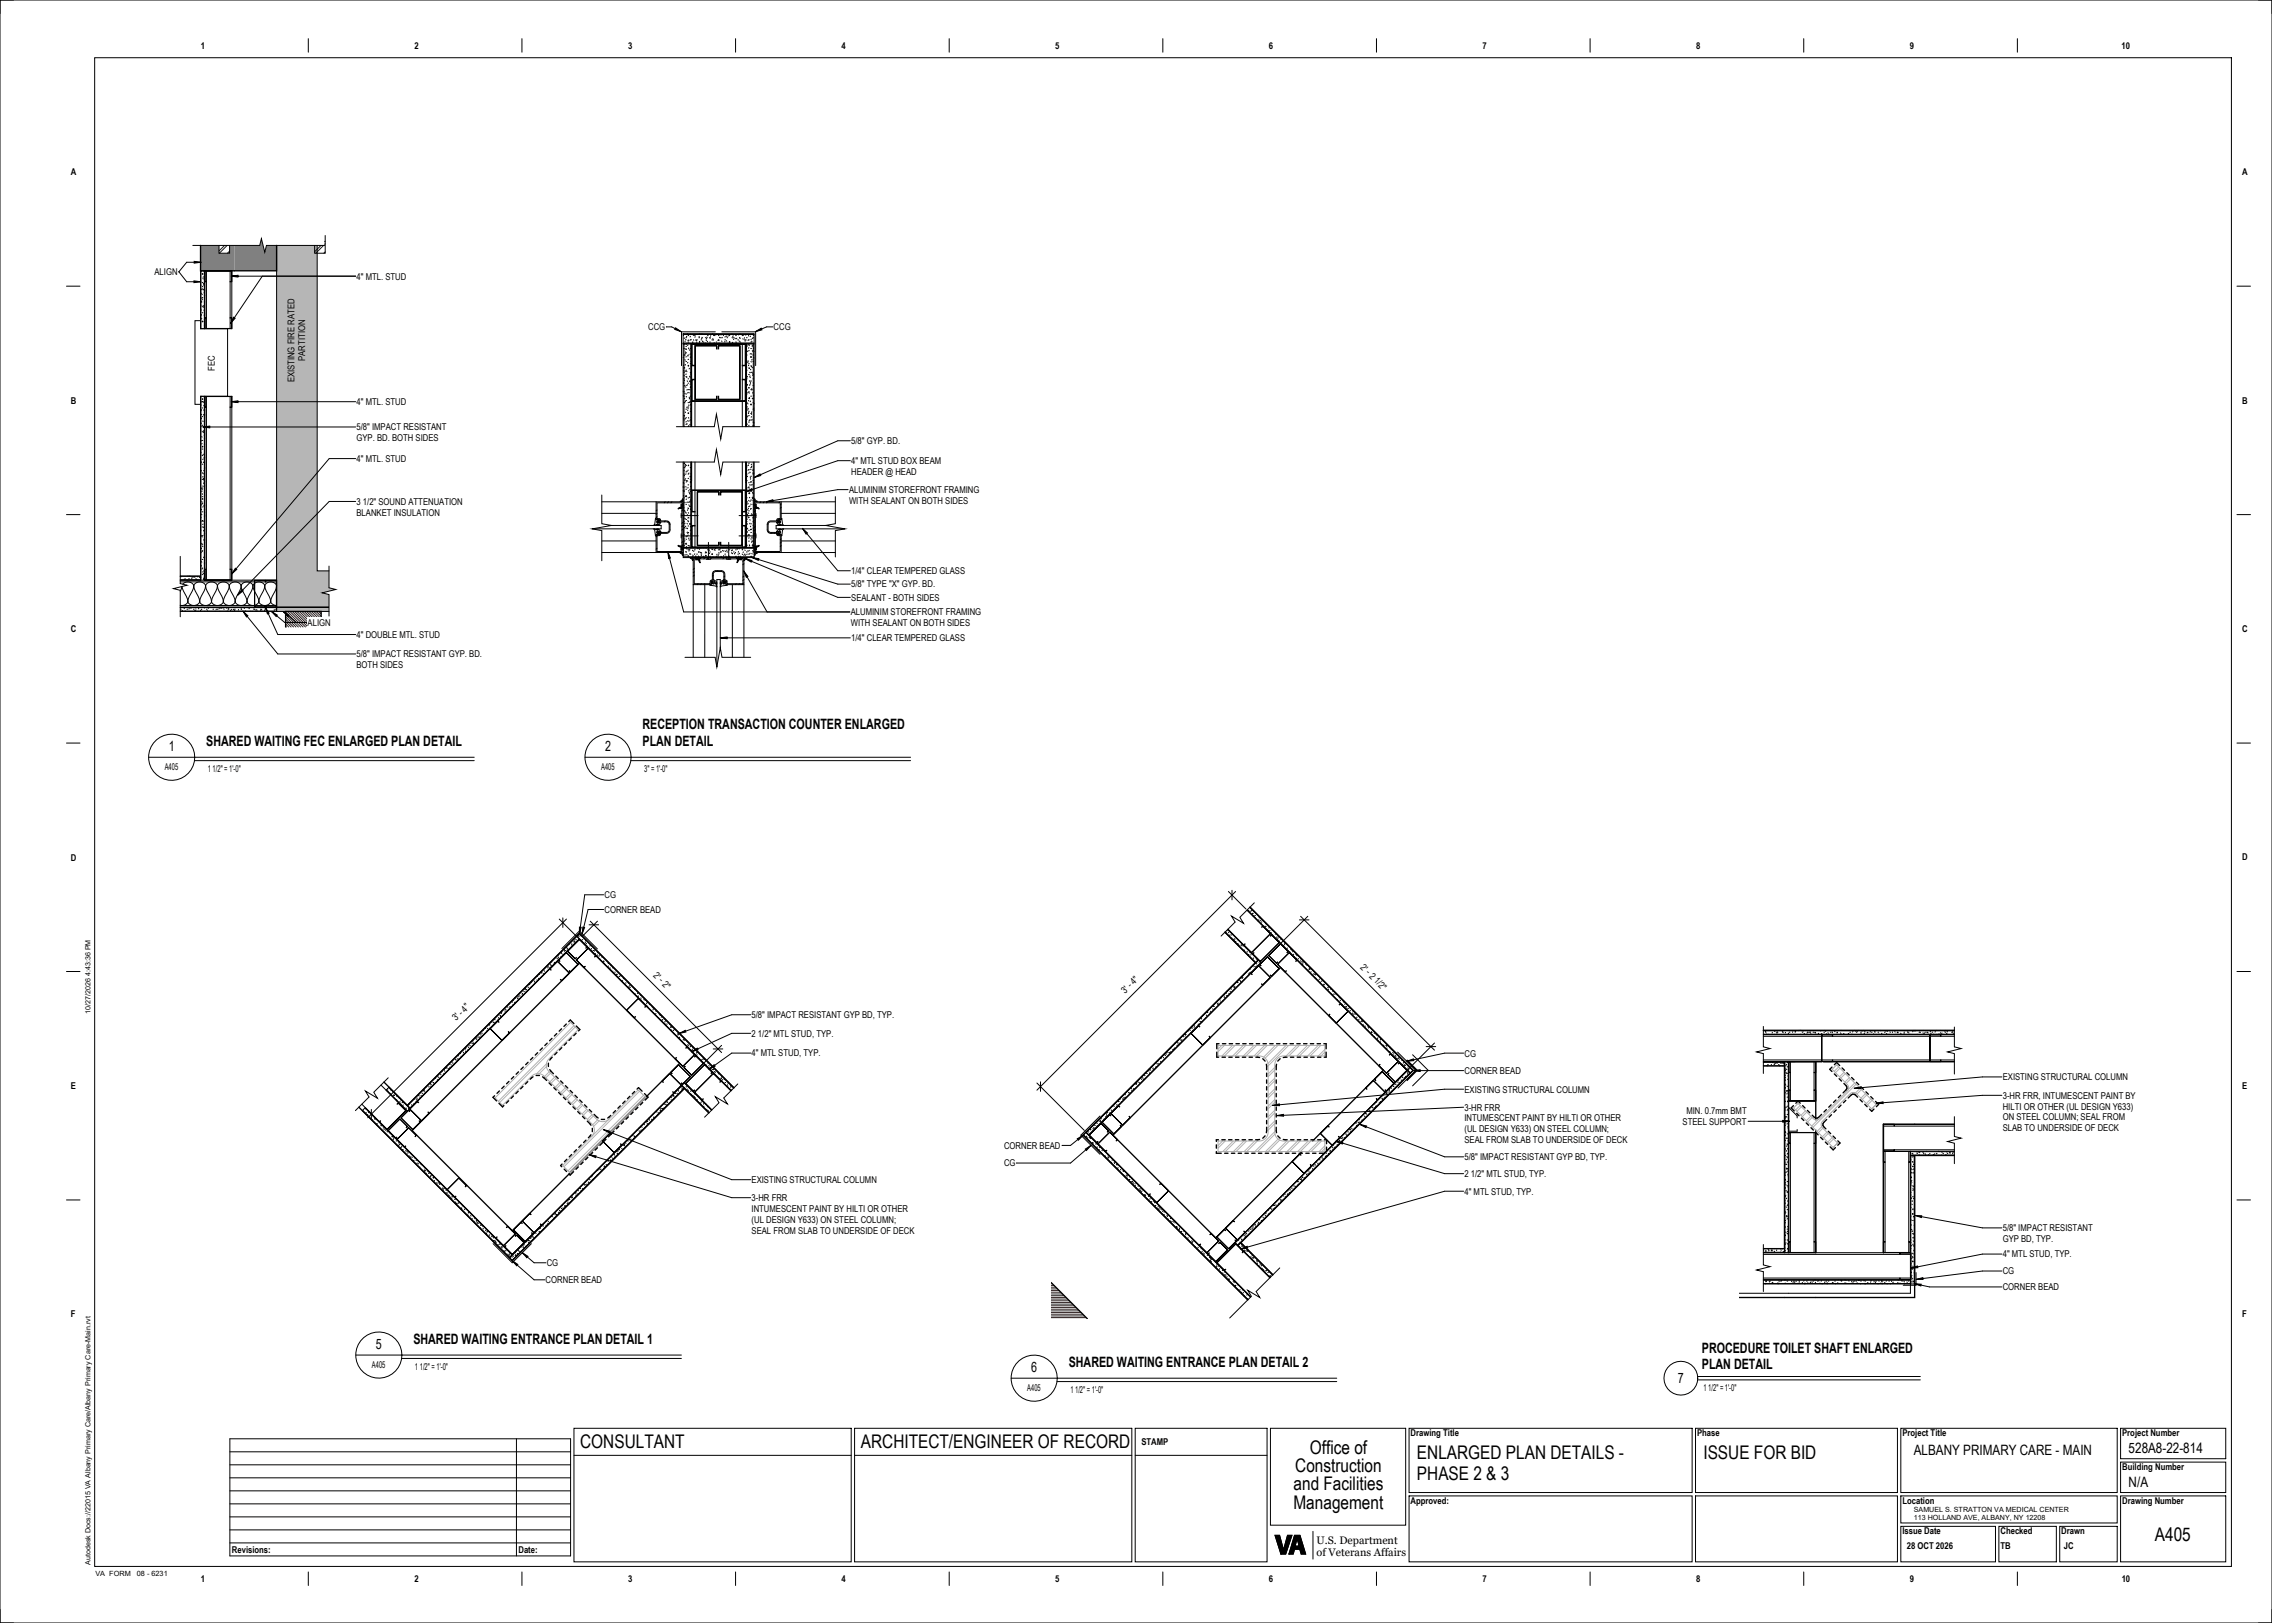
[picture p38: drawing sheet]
<svg xmlns="http://www.w3.org/2000/svg" width="1067mm" height="762mm" viewBox="0 0 1067 762" stroke-linecap="round" stroke-linejoin="round" font-family="sans-serif">
<defs><g id="words">
<g font-size="8.8">
<text x="272" y="680">CONSULTANT</text>
<text x="404" y="680">ARCHITECT/ENGINEER OF RECORD</text>
<text x="615" y="682">Office of</text>
<text x="665" y="685">ENLARGED PLAN DETAILS -</text>
<text x="800" y="685">ISSUE FOR BID</text>
<text x="608" y="691">Construction</text>
<text x="665" y="695">PHASE 2 &amp; 3</text>
<text x="607" y="700">and Facilities</text>
<text x="607" y="709">Management</text>
<text x="1012" y="723">A405</text>
</g>
<g font-size="6.7">
<text x="302" y="342">RECEPTION TRANSACTION COUNTER ENLARGED</text>
<text x="79" y="353">1</text>
<text x="97" y="350">SHARED WAITING FEC ENLARGED PLAN DETAIL</text>
<text x="284" y="353">2</text>
<text x="302" y="350">PLAN DETAIL</text>
<text x="176" y="633">5</text>
<text x="194" y="631">SHARED WAITING ENTRANCE PLAN DETAIL 1</text>
<text x="799" y="635">PROCEDURE TOILET SHAFT ENLARGED</text>
<text x="502" y="642">SHARED WAITING ENTRANCE PLAN DETAIL 2</text>
<text x="484" y="644">6</text>
<text x="799" y="643">PLAN DETAIL</text>
<text x="788" y="649">7</text>
<text x="899" y="683">ALBANY PRIMARY CARE - MAIN</text>
<text x="999" y="682">528A8-22-814</text>
<text x="999" y="698">N/A</text>
</g>
<g font-size="5.1">
<text x="618" y="725">U.S. Department</text>
<text x="618" y="731">of Veterans Affairs</text>
</g>
<g font-size="4.4">
<text x="94" y="23">1</text>
<text x="195" y="23">2</text>
<text x="295" y="23">3</text>
<text x="395" y="23">4</text>
<text x="495" y="23">5</text>
<text x="596" y="23">6</text>
<text x="696" y="23">7</text>
<text x="796" y="23">8</text>
<text x="897" y="23">9</text>
<text x="996" y="23">10</text>
<text x="33" y="82">A</text>
<text x="1053" y="82">A</text>
<text x="73" y="129">ALIGN</text>
<text x="167" y="131">4&quot; MTL. STUD</text>
<text x="304" y="155">CCG</text>
<text x="363" y="155">CCG</text>
<text x="101" y="174" transform="rotate(-90 101 174)">FEC</text>
<text x="143" y="169" transform="rotate(-90 143 169)">PARTITION</text>
<text x="138" y="180" transform="rotate(-90 138 180)">EXISTING FIRE RATED</text>
<text x="33" y="190">B</text>
<text x="167" y="190">4&quot; MTL. STUD</text>
<text x="1053" y="189">B</text>
<text x="167" y="202">5/8&quot; IMPACT RESISTANT</text>
<text x="167" y="207">GYP. BD. BOTH SIDES</text>
<text x="400" y="209">5/8&quot; GYP. BD.</text>
<text x="167" y="217">4&quot; MTL. STUD</text>
<text x="400" y="218">4&quot; MTL STUD BOX BEAM</text>
<text x="400" y="223">HEADER @ HEAD</text>
<text x="399" y="231">ALUMINIM STOREFRONT FRAMING</text>
<text x="167" y="237">3 1/2&quot; SOUND ATTENUATION</text>
<text x="399" y="237">WITH SEALANT ON BOTH SIDES</text>
<text x="167" y="242">BLANKET INSULATION</text>
<text x="400" y="270">1/4&quot; CLEAR TEMPERED GLASS</text>
<text x="400" y="276">5/8&quot; TYPE &quot;X&quot; GYP. BD.</text>
<text x="400" y="282">SEALANT - BOTH SIDES</text>
<text x="144" y="294">ALIGN</text>
<text x="399" y="289">ALUMINIM STOREFRONT FRAMING</text>
<text x="399" y="294">WITH SEALANT ON BOTH SIDES</text>
<text x="33" y="297">C</text>
<text x="167" y="299">4&quot; DOUBLE MTL. STUD</text>
<text x="1053" y="297">C</text>
<text x="400" y="301">1/4&quot; CLEAR TEMPERED GLASS</text>
<text x="167" y="309">5/8&quot; IMPACT RESISTANT GYP. BD.</text>
<text x="167" y="314">BOTH SIDES</text>
<text x="77" y="362">A405</text>
<text x="98" y="362">1 1/2&quot; = 1'-0&quot;</text>
<text x="282" y="362">A405</text>
<text x="302" y="362">3&quot; = 1'-0&quot;</text>
<text x="33" y="404">D</text>
<text x="1053" y="404">D</text>
<text x="284" y="422">CG</text>
<text x="284" y="429">CORNER BEAD</text>
<text x="639" y="454" transform="rotate(45 639 454)">2' - 2 1/2&quot;</text>
<text x="307" y="458" transform="rotate(45 307 458)">2' - 2&quot;</text>
<text x="528" y="467" transform="rotate(-45 528 467)">3' - 4&quot;</text>
<text x="214" y="480" transform="rotate(-45 214 480)">3' - 4&quot;</text>
<text x="353" y="478">5/8&quot; IMPACT RESISTANT GYP BD, TYP.</text>
<text x="353" y="487">2 1/2&quot; MTL STUD, TYP.</text>
<text x="353" y="496">4&quot; MTL STUD, TYP.</text>
<text x="688" y="496">CG</text>
<text x="688" y="504">CORNER BEAD</text>
<text x="940" y="507">EXISTING STRUCTURAL COLUMN</text>
<text x="33" y="511">E</text>
<text x="688" y="513">EXISTING STRUCTURAL COLUMN</text>
<text x="940" y="516">3-HR FRR, INTUMESCENT PAINT BY</text>
<text x="1053" y="511">E</text>
<text x="688" y="521">3-HR FRR</text>
<text x="940" y="521">HILTI OR OTHER (UL DESIGN Y633)</text>
<text x="688" y="527">INTUMESCENT PAINT BY HILTI OR OTHER</text>
<text x="792" y="523">MIN. 0.7mm BMT</text>
<text x="940" y="526">ON STEEL COLUMN; SEAL FROM</text>
<text x="688" y="532">(UL DESIGN Y633) ON STEEL COLUMN;</text>
<text x="790" y="528">STEEL SUPPORT</text>
<text x="940" y="531">SLAB TO UNDERSIDE OF DECK</text>
<text x="471" y="539">CORNER BEAD</text>
<text x="688" y="537">SEAL FROM SLAB TO UNDERSIDE OF DECK</text>
<text x="688" y="545">5/8&quot; IMPACT RESISTANT GYP BD, TYP.</text>
<text x="471" y="548">CG</text>
<text x="353" y="555">EXISTING STRUCTURAL COLUMN</text>
<text x="688" y="553">2 1/2&quot; MTL STUD, TYP.</text>
<text x="353" y="564">3-HR FRR</text>
<text x="688" y="561">4&quot; MTL STUD, TYP.</text>
<text x="353" y="569">INTUMESCENT PAINT BY HILTI OR OTHER</text>
<text x="353" y="574">(UL DESIGN Y633) ON STEEL COLUMN;</text>
<text x="353" y="579">SEAL FROM SLAB TO UNDERSIDE OF DECK</text>
<text x="940" y="578">5/8&quot; IMPACT RESISTANT</text>
<text x="940" y="583">GYP BD, TYP.</text>
<text x="940" y="590">4&quot; MTL STUD, TYP.</text>
<text x="257" y="594">CG</text>
<text x="940" y="598">CG</text>
<text x="256" y="602">CORNER BEAD</text>
<text x="940" y="606">CORNER BEAD</text>
<text x="33" y="619">F</text>
<text x="1053" y="619">F</text>
<text x="175" y="642">A405</text>
<text x="195" y="643">1 1/2&quot; = 1'-0&quot;</text>
<text x="482" y="653">A405</text>
<text x="503" y="654">1 1/2&quot; = 1'-0&quot;</text>
<text x="800" y="653">1 1/2&quot; = 1'-0&quot;</text>
<text x="662" y="674">Drawing Title</text>
<text x="797" y="674">Phase</text>
<text x="893" y="674">Project Title</text>
<text x="996" y="674">Project Number</text>
<text x="536" y="678">STAMP</text>
<text x="996" y="690">Building Number</text>
<text x="662" y="706">Approved:</text>
<text x="893" y="706">Location</text>
<text x="996" y="706">Drawing Number</text>
<text x="893" y="720">Issue Date</text>
<text x="939" y="720">Checked</text>
<text x="968" y="720">Drawn</text>
<text x="109" y="729">Revisions:</text>
<text x="243" y="729">Date:</text>
<text x="895" y="727">28 OCT 2026</text>
<text x="939" y="727">TB</text>
<text x="969" y="727">JC</text>
<text x="94" y="743">1</text>
<text x="195" y="743">2</text>
<text x="295" y="743">3</text>
<text x="395" y="743">4</text>
<text x="496" y="743">5</text>
<text x="596" y="743">6</text>
<text x="696" y="743">7</text>
<text x="796" y="743">8</text>
<text x="897" y="743">9</text>
<text x="996" y="743">10</text>
</g>
<g font-size="3.4">
<text x="42" y="476" transform="rotate(-90 42 476)">10/27/2026 4:43:36 PM</text>
<text x="899" y="710">SAMUEL S. STRATTON VA MEDICAL CENTER</text>
<text x="899" y="714">113 HOLLAND AVE, ALBANY, NY 12208</text>
<text x="42" y="735" transform="rotate(-90 42 735)">Autodesk Docs://22015 VA Albany Primary Care/Albany Primary Care-Main.rvt</text>
<text x="45" y="740">VA FORM</text>
<text x="64" y="740">08 - 6231</text>
</g>
</g></defs>
<g fill="none" stroke="#800000" stroke-width=".47">
<path d="M494 603h.1M494 604h1M494 604h2M494 605h3M494 606h3M494 607h4M494 608h5M494 608h6M494 609h7M494 610h7M494 611h8M494 611h9"/>
<path d="M494 612h10M494 613h10M494 614h11M494 615h12M494 615h13M494 616h14M494 617h14M494 618h15M494 619h16"/>
</g>
<g fill="none" stroke="#b2b2b2" stroke-width=".47">
<path d="M574 491l-2 2M575 491l-3 3M579 491l-5 5M580 491l-5 5M584 491l-5 5M585 491l-5 5M589 491l-5 5M590 491l-5 5M594 491l-5 5M595 491l-5 5M599 491l-6 5M600 491l-6 6"/>
<path d="M604 491l-9 8M605 491l-10 9M609 491l-5 5M610 491l-5 5M614 491l-5 5M615 491l-5 5M619 491l-5 5M620 491l-5 5M622 493l-3 3M622 494l-2 2M599 501l-4 3M599 506l-4 3"/>
<path d="M599 511l-4 3M599 516l-4 3M599 502l-4 3M599 507l-4 4M599 512l-4 4M599 517l-4 4M574 536l-2 2M575 536l-3 3M579 536l-5 5M580 536l-5 5M584 536l-5 5M585 536l-5 5"/>
<path d="M589 536l-5 5M590 536l-5 5M599 531l-10 10M599 521l-4 3M599 526l-4 3M599 522l-4 4M599 528l-4 3M599 532l-9 9M600 535l-6 6M601 535l-6 6M604 536l-5 5M605 536l-5 5"/>
<path d="M609 536l-5 5M610 536l-4 5M614 536l-5 5M615 536l-4 5M619 536l-5 5M621 536l-5 5M622 538l-3 3M622 539l-1 2"/>
</g>
<g fill="none" stroke="#000" stroke-width=".47">
<path d="M575 437l1 1M576 438h.1M576 437h.1M576 436l15 15M577 438h.1M578 439h-1M578 439h.1M578 438h.1M579 439h.1M586 427l7 8M586 427l76 77M586 428h.1"/>
<path d="M587 426l76 77M587 426l77 77-2 1-76-77M587 428h.1M588 427v1M588 429h.1M589 427v1M589 430h-1M589 424l-7 7 2 2-6-3 2 3-7 6M589 431h.1M589 430h.1M591 432h.1M591 430v1"/>
<path d="M592 431h.1M592 434h.1M592 432h.1M592 433h1M593 435l4 3-9 9-4-3 1-1-1 1 4 3 8-9-3-3h-1zM594 435h.1M594 435h1M594 433v1M595 434h.1M595 437h.1M595 437h1M596 435v1"/>
<path d="M596 438h1M596 437h.1M597 438l1 1M597 438h.1M597 439l4 4-9 8-4-3 1-1-1 1 4 3 9-8-4-4zM597 436v1M598 440h.1M599 438v1M599 440h1M600 439v1M578 440v1M579 441h.1"/>
<path d="M580 441l-1 1M580 441h.1M580 442h.1M581 443h.1M581 441h.1M581 443v1M582 444h.1M583 444h.1M583 459h.1M583 443v1M584 459h-1M584 446h.1"/>
<path d="M584 444h.1M584 444l-7-8 14 15-2 1-14-14 15 14M584 446v1M584 457h.1M585 445h.1M585 456h.1M586 447h.1M586 449h.1M586 446h.1M586 448h.1M586 457h.1M586 458h.1"/>
<path d="M587 457h.1M587 455h.1M587 447h.1M587 449v1M587 454h.1M587 457l-24 25M587 457l4-4 6 6-4 4-1-1h1l3-3-5-6-4 4 1 1zM587 456v1M587 448h.1M588 447v1M588 453h.1M588 450h1"/>
<path d="M589 454h.1M589 452h.1M590 454h.1M590 450h.1M590 452v1M590 453v1M591 451l-81 81 1 1 81-81v-1M591 451l-81 81M591 452h.1M591 453h.1M592 453h-1M592 453l3-4 6 6-4 3 4-3-6-6-3 4z"/>
<path d="M592 452l-81 81M600 441h.1M600 440v1M601 442h.1M601 442v1M601 443l4 4h-1h1l-4-4-5 6 3 3h1h-1l-3-3zM601 441h1M602 444h1M603 444h.1M603 442h-1M603 442v1M603 443h.1"/>
<path d="M603 443h1M604 445h.1M605 446v1M605 447l4 4h-1h1l-4-4-5 6 3 3h1h-1l-3-3zM606 447h.1M606 445v1M606 446h1M607 447h.1M607 449h1M607 448h.1M608 448h1M608 450h1"/>
<path d="M609 448h.1M609 448v1M609 451l20 20M609 450h1M610 451h1M611 450h.1M611 451v1M611 453h1M612 452h.1M612 453h.1M612 451v1M613 455h.1"/>
<path d="M613 452v1M614 453h.1M614 456h.1M615 455h.1M616 456h-1M616 458h.1M617 457h.1M617 459h.1M617 457v1M618 458h.1M618 459h.1M619 458h.1"/>
<path d="M620 460h-1M562 480h.1M563 479h.1M563 479l1 1M564 480h.1M564 478h.1M565 480h-1M565 477h.1M566 476h.1M566 478h.1M566 477h1M567 475h.1"/>
<path d="M568 476h.1M568 473v1M569 475h-1M569 474h1M570 472v1M570 473h.1M570 474h.1M572 471v1M572 471h.1M573 469v1M573 470h.1M573 468v1"/>
<path d="M574 470h.1M575 468h.1M575 467h.1M576 466h.1M576 467h.1M576 465h.1M576 468h.1M576 467v1M577 466h.1M578 465v1M578 464h.1M579 463h.1"/>
<path d="M579 462v1M580 464h.1M580 463h.1M581 461h.1M582 460h.1M583 461h-1M583 461h.1M584 460h.1M619 460h.1M620 461h.1M621 461h.1M622 462h-1"/>
<path d="M622 462h.1M622 461h.1M623 464h.1M623 462h.1M623 464h1M624 463h.1M624 464v1M624 466h.1M624 476v1l3 3 6-5-4-4v1v-1l4 4-6 5-3-3zM625 464h.1M625 466h.1M626 465h.1"/>
<path d="M626 467h.1M627 466v1M628 467h.1M628 469v1M629 468h.1M629 470h.1M630 471h.1M630 472h.1M631 470h.1M632 471l-1 1M632 473h.1M632 474h.1"/>
<path d="M633 474h.1M633 475l20 20M634 473h.1M634 475h.1M635 476h.1M635 475h.1M636 476h.1M636 476h1M637 478h.1M638 479h.1M638 478h.1M639 480h.1"/>
<path d="M639 479h1M640 480h.1M543 499h.1M543 499v1M544 498h.1M544 499v1M545 497h.1M545 498v1M546 496v1M547 495h.1M547 495v1M547 495h1"/>
<path d="M548 494h.1M549 493h.1M549 494h.1M550 494h.1M550 492h.1M551 493h.1M551 492v1M552 492h-1M552 490h.1M553 491h.1M553 490h.1M553 489v1"/>
<path d="M554 490h.1M554 488h.1M554 488h1M555 489h.1M555 488h.1M556 487h.1M557 485v1M557 486h.1M557 487h.1M558 484h.1M559 484h.1M559 485l-34 34"/>
<path d="M559 485h.1M559 482v1M560 483h.1M560 482h.1M560 484h.1M561 482h.1M563 482l-4 3 6 6 3-4-3 4-6-6zM563 481h.1M640 482h.1M640 481h.1M641 482h.1M641 483h.1"/>
<path d="M642 484h.1M642 481h.1M642 482h.1M643 482v1M644 484v1M644 485h.1M644 486h.1M645 487h.1M645 485h.1M646 486h.1M647 486h-1M647 487v1"/>
<path d="M647 487h.1M647 489h.1M648 500l3 4 5-6-3-3h-1h1l4 3-6 6-4-4zM648 488h.1M648 489h.1M650 489h.1M650 491h.1M650 489v1M651 491h.1M651 492h.1M652 494h.1M652 491v1"/>
<path d="M653 494h-1M653 494h.1M653 493h.1M654 494h.1M654 495h1M655 494h.1M655 495v1M655 496h1M655 494v1M655 497h1M656 497h-1M656 497h1"/>
<path d="M656 494l9 9-9 8M657 498v1M657 497h.1M657 496v1M658 497v1M658 498h1M658 500h1M659 499h.1M659 500h1M660 498l6 5-5 4 4-4zM663 495l8 8-8 7M522 519h.1"/>
<path d="M523 519h.1M523 518h1M524 520h.1M524 519h.1M525 519l1 1-1-1-3 4 5 5 4-3-1-1 1 1-4 3-5-5zM525 517h.1M526 516h.1M526 515h1M526 517h1M527 516h1M527 516h.1M528 515v1"/>
<path d="M528 515h1M528 514h.1M529 515h.1M530 513h.1M530 513h1M531 511h.1M531 512h1M531 510h1M532 510h.1M533 511l-1 1M533 509h.1M533 511h.1"/>
<path d="M534 509h-1M534 508h1M535 507h.1M535 508v1M536 507h.1M536 506h1M537 507h.1M537 505h1M538 504h-1M538 504h1M539 502h1M540 503h-1"/>
<path d="M540 504h.1M540 502v1M541 501h.1M541 502h1M541 501v1M542 503h.1M543 501h.1M641 511l4-4 5 6-3 3h-1h1l3-3-5-6-4 4h1zM644 520h.1M645 520h-1M645 507l4-4 6 6-4 3h-1h1l3-3-5-6-4 4h1zM646 518h-1"/>
<path d="M646 519v1M646 519h.1M646 517v1M647 516l-18 19M648 518h.1M648 516h.1M648 517h.1M649 516h.1M649 514h.1M650 515h.1M651 513h.1M651 513v1"/>
<path d="M651 512l-1 1M652 504l3 4 6-5-4-4 4 3-6 6-3-3zM652 512h.1M652 511v1M652 513h.1M653 511h.1M654 512h.1M654 510h1M654 509h1M655 511h.1M655 508v1M655 509h1"/>
<path d="M656 508h1M657 507h.1M657 508v1M657 506h1M658 508h.1M658 507h.1M658 505h1M659 506h-1M659 506h1M659 500v1M660 500h.1M660 505v1"/>
<path d="M660 503h1M661 505v1M661 502v1M661 503h.1M661 503l-81 81M661 504h.1M661 500v1M661 501v1M661 502h1M662 504l-81 81M663 503h.1M509 533l77 77"/>
<path d="M509 532h.1M509 533h.1M510 532l77 77M510 533h.1M510 532l-1 1 77 77M510 531v1M510 534h.1M511 534h.1M511 531h.1M511 533h.1M512 534h.1M512 532v1"/>
<path d="M512 530h.1M513 537h.1M513 531h.1M513 530h.1M514 529v1M514 528h.1M514 537h1M515 527h.1M515 539h.1M515 528v1M516 526h.1M516 540h.1"/>
<path d="M516 538h.1M516 528h.1M516 539h.1M516 524l-8 9 8 9M517 526v1M517 526h.1M517 527l4 4-1 1v-1l-3-4-6 6 4 3h1l-1 1-4-4zM517 525h.1M517 524h.1M517 527h.1M518 523h.1M518 525l1 1"/>
<path d="M519 524h.1M520 523v1M520 523h.1M520 522h.1M520 521h.1M520 521h1M521 521h.1M521 523l1 1-1-1-3 4 5 5 3-3v-1l1 1-4 3-6-5zM521 532l4 3-1 1 1-1-4-3-5 5 3 4 1-1-1 1-3-4zM521 522v1M521 520h.1M522 523h-1"/>
<path d="M522 521h.1M523 521h.1M623 529h1l-4 3 5 6 4-4-3 4-6-6zM626 538l-10 9M626 539h.1M626 540h.1M626 537v1M627 539h-1M627 537h.1M627 539h.1M628 538h.1M628 536h.1"/>
<path d="M629 535h.1M629 537h.1M629 534v1M630 534h.1M631 534h-1M631 532h.1M631 534h.1M632 532h.1M632 533h.1M633 531h.1M634 530h.1M634 531h.1"/>
<path d="M634 532h.1M635 530h.1M635 528h.1M636 527h.1M637 527h.1M637 528h.1M637 528v1M638 527h.1M638 525v1M639 524h.1M639 526h1M640 523h.1"/>
<path d="M640 526h.1M641 524h.1M641 523h.1M642 523h.1M643 522h.1M643 521h.1M643 520v1M645 520h.1M645 520h1M516 541h.1M517 541v1M517 540h1"/>
<path d="M518 543h.1M519 540v1M519 543h.1M519 544h.1M520 544h.1M520 543h.1M520 542h.1M521 543v1M521 546h.1M522 543v1M522 546h.1M522 545h.1"/>
<path d="M523 546h.1M523 548h.1M523 545h.1M524 547h.1M525 546v1M525 547h-1M525 549h.1M525 548h.1M526 549h.1M527 550h1M528 549v1M528 550h-1"/>
<path d="M528 552h.1M528 553h1M529 552h.1M529 552h1M529 553h.1M530 554h1M530 552l1 1M531 555h.1M531 555h1M532 553h-1M532 555h.1M532 556h1"/>
<path d="M533 556v1M533 555l1 1M534 558h.1M534 557h1M535 558h.1M535 559h1M536 558h.1M536 559v1M536 558v1M537 559h.1M604 559h1M605 559h.1"/>
<path d="M605 560h1M606 558v1M606 557h.1M606 558h1M607 556h.1M607 557h1M608 558h.1M608 557h.1M609 555h.1M609 555h1M610 556h-1M610 542h1h-1l-3 3 5 6 4-4h-1h1l-4 4-5-6z"/>
<path d="M610 554h1M611 554h.1M611 553v1M611 553h1M612 551l-27 28M613 551h.1M613 553h-1M613 553h.1M614 550h.1M614 551l-1 1M614 551h.1M614 550h1"/>
<path d="M615 551h.1M615 548v1M616 548h.1M616 549h.1M617 547h.1M617 547v1M617 547h1M618 545v1M618 545h.1M619 547h.1M619 546h.1M620 544v1"/>
<path d="M620 546h.1M621 544h.1M621 542v1M621 545h.1M622 543h.1M623 543h.1M623 541v1M623 540h.1M624 542h.1M624 540l1 1M625 540h.1M536 561h1"/>
<path d="M537 561h1M537 561v1M538 561h.1M539 563h.1M539 561v1M540 564h.1M540 561v1M540 561l3 4 6-6-4-3 4 3-6 6-3-4zM540 563h.1M541 565h.1M541 564h.1M542 566h.1"/>
<path d="M542 564h.1M542 564v1M542 566h1M544 568h.1M544 567h.1M544 566h.1M544 567h1M545 569h.1M545 567v1M545 568h1M546 570h.1M546 569h.1"/>
<path d="M546 569h1M547 570h.1M548 570v1M548 571h.1M549 572l-1 1M549 573h1M550 572h.1M550 573v1M551 575h.1M551 574h.1M552 574h.1M552 573h.1"/>
<path d="M552 576h1M552 576h.1M553 576h.1M553 577h.1M554 577h.1M555 578h-1M555 579h.1M556 578h.1M557 579h.1M557 580h.1M575 577v1v-1l-4 4 6 5 3-3v-1v1l-3 3-6-5zM579 573l1 1-1-1-3 4 5 5 4-3-1-1 1 1-4 3-6-5z"/>
<path d="M585 580h.1M585 579h.1M586 578h.1M587 579h.1M587 577h.1M588 578h.1M588 577h.1M588 575h.1M588 576h.1M588 575v1M589 575h.1M590 576h.1"/>
<path d="M590 573h1M590 573h.1M591 574v1M591 574h.1M591 572h1M591 572v1M592 573h1M593 573h.1M593 571v1M593 570h1M594 571h.1M594 569h1"/>
<path d="M594 570h.1M595 568h1M596 570h.1M596 568h.1M596 567h1M597 568h.1M598 565v1M598 567v1M598 566h.1M598 566h1M599 567h-1M599 566h.1"/>
<path d="M600 565h1M601 563h.1M601 564h1M602 562h-1M602 563v1M602 561l1 1M603 562h1M603 561h.1M604 561h1M605 561h.1M605 560v1M557 581h.1"/>
<path d="M558 581h.1M558 582h.1M559 583h.1M560 583h.1M560 581v1M561 585h.1M562 586h.1M562 586h1M563 584h.1M563 587h.1M564 584l-1 1 4 3 5-5-3-4-1 1 1-1 3 4-5 5-4-3zM564 588h.1"/>
<path d="M564 586h.1M565 587l-1 1M565 588h.1M565 589h1M566 590h.1M567 589h.1M567 591h.1M568 588l-1 1 4 3 5-5-3-4-1 1 1-1 3 4-5 5-4-3zM568 590h.1M568 592h.1M568 591h.1M569 592v1"/>
<path d="M569 591h.1M570 594h.1M571 592v1M571 593h.1M571 595h.1M571 594h.1M572 594h.1M573 596h.1M573 597h.1M574 596h.1M574 598h.1M575 598h.1"/>
<path d="M575 597h.1M576 599h.1M576 600h.1M580 584l4 4h-1h1l-4-4-9 9 4 3h1l-1 1-4-4zM581 585l-1-2 81-80 1 1-81 81M581 584h.1M581 582l-1 1M581 585l15 15M581 582h1M581 584h1M582 584l-1 1M582 581h.1"/>
<path d="M582 583h.1M582 584l16 15-15-16-2 2 15 15-12-12M583 584v1M583 582h.1M583 585h.1M584 585h.1M584 580h.1M584 586h.1M584 587v1M584 581h1M585 580v1M585 587h.1"/>
<path d="M586 587v1M586 589h.1M586 587h.1M587 588h.1M587 590h.1M588 589v1M588 590h.1M588 591h.1M589 590v1M589 592h.1M590 592h1M590 592h.1"/>
<path d="M590 593h.1M591 594h1M592 593v1M592 595h1M592 594h.1M593 595v1M593 596h.1M593 594h.1M593 596h1M594 597h.1M595 596v1M595 597h1"/>
<path d="M596 597h.1M596 599h.1M596 600h1M597 599h-1M597 598h1M601 595l-11 11 2 3-6-3 2 3-11 10M577 600v1M577 601h.1M579 602h.1M579 601h.1M580 602h-1M580 601v1"/>
<path d="M580 603v1M580 604h.1M581 605h.1M581 603h.1M582 606h.1M583 604v1M583 607h.1M583 608h.1M583 605v1M584 607h.1M584 608h.1M584 609h.1"/>
<path d="M585 610h.1M586 608h-1M586 607v1M586 610h.1"/>
</g>
<g fill="none" stroke="#000" stroke-width=".63">
<path d="M575 438l14 14-80 81 77 77M587 426l77 77-81 80 15 16M571 494v2h1M572 490h-1v2M574 496h1M574 490h2M577 496h2M577 490h2M580 496h2M580 490h2M583 496h2M584 490h1"/>
<path d="M586 496h2M587 490h1M590 496l1 1M590 490h1M593 497l1 1M593 490h2M595 500v2M596 490h2M599 490h2M599 500v2M601 497l-1 1M603 490h1"/>
<path d="M604 496l-1 1M606 490h1M606 496h1M609 490h1M609 496h2M612 490h2M612 496h2M615 490h2M615 496h2M618 490h2M619 496h1M622 490h1v2"/>
<path d="M623 494v2h-1M595 504v1M595 507v2M595 510v2M595 513v2M595 517v1M595 520v1M599 504v1M599 507v2M599 510v2M599 513v2M599 517v1"/>
<path d="M599 520v1M571 537v2M572 535h-1v1M574 535h1M577 535h1M580 535h2M583 535h2M586 535h2M591 535h-1M594 533l-1 1M595 529v3M595 523v1"/>
<path d="M595 526v2M599 529v3M599 523v1M599 526v2M600 533l1 1M603 535h1M606 535h2M609 535h2M612 535h2M616 535h1M616 536l34-33-49-49-78 79 48 48 40-40M619 535h1"/>
<path d="M622 535h1v2M623 539v1M571 541h2M575 541h2M578 541h2M581 541h2M585 541h1M588 541h1M591 541h1M594 541h2M597 541h2M600 541h2"/>
<path d="M604 541h1M607 541h1M610 541h2M613 541h2M616 541h2M619 541h3M494 602l17 17"/>
</g>
<path d="M572 491h50v5h-19a4 4 0 0 0-4 4v32a4 4 0 0 0 4 4h19v5h-50v-5h19a4 4 0 0 0 4-4v-32a4 4 0 0 0-4-4h-19z" fill="none" stroke="#aaa" stroke-width=".47"/>
<g fill="#fff">
<path d="M268 480l3 3-13 14a4 4 0 0 0 0 6l22 22a4 4 0 0 0 6 0l14-13 3 3-35 36-4-4 14-13a4 4 0 0 0 0-6l-22-23a4 4 0 0 0-6 0l-14 14-4-4z"/>
<path d="M239 590l81-80 1 1-80 81z"/>
<path d="M321 508l13 13-1 2-13-13z"/>
<path d="M181 512l2-2 10 10-2 2z"/>
<path d="M271 440l1 1-79 79-2-1z"/>
<path d="M272 438l73 73-2 1-72-72z"/>
<path d="M170 521l69 69 2-1-69-69zM210 559l3 3zM186 535l4 4zM182 531l4 3zM178 527l4 3z"/>
</g>
<g fill="none" stroke="#b2b2b2" stroke-width=".47">
<path d="M257 499l-5 5M269 482l-35 35M270 482l-35 36M257 501l-4 3M258 503l-2 2M258 504l-2 2M260 506l-2 2M261 506l-2 3M263 508l-2 2M264 509l-3 2M265 511l-2 2M266 511l-2 3"/>
<path d="M268 513l-2 2M269 514l-3 2M270 516l-2 2M271 516l-2 3M273 518l-2 3M274 519l-3 2M300 512l-35 36M302 514l-35 36M303 515l-36 35M275 521l-2 2M276 521l-2 3M278 523l-2 3"/>
<path d="M279 524l-3 2M281 526l-3 2M281 526l-2 3M286 525l-8 9"/>
</g>
<g fill="none" stroke="#000" stroke-width=".47">
<path d="M271 440l-79 79M271 439l72 73M271 439h1M271 439v1M272 439v1M272 438l72 73M273 439h.1M273 440l-1-2-81 81 2 1 79-79M252 458h.1M253 459v1M253 457h.1M254 456h.1"/>
<path d="M255 457h-1M255 458h.1M255 457h.1M256 456h.1M257 456h.1M257 454h.1M258 454h.1M258 455l-24 24M258 455l4-4 5 6-3 3h-1h1l3-3-5-6-4 4h1zM258 452h.1M259 453h.1M259 453v1"/>
<path d="M259 451v1M260 452h.1M261 452h.1M262 450h.1M262 449h.1M262 450h1M262 449v1M262 451h.1M262 451l4-4 5 6-3 3h-1h1l3-3-5-6-4 4h1zM263 447h1M263 449h1M264 447v1"/>
<path d="M264 447h.1M264 445l8-8 9 9M264 448h1M265 446h.1M265 448h.1M265 446v1M265 446h1M266 445h.1M266 445h1M266 446h1M266 447h.1M267 447l5-6 4 4h-1h1l-4-4-5 6 3 3h1h-1z"/>
<path d="M267 443h.1M268 443h1M268 444h1M269 442h1M270 441h-1M270 442h.1M270 441h1M271 451l5-6 4 4h-1h1l-4-4-5 6 3 3h1h-1zM272 441l-79 79M272 441h.1M273 441v1M273 442h1"/>
<path d="M273 441h1M274 443h1M275 442v1M275 442h.1M275 443h.1M275 444l1 1M276 445h1M277 444h.1M278 445v1M278 446h1M279 448h1M279 446v1"/>
<path d="M280 448h-1M280 449l20 20M280 447h1M281 448v1M281 449h.1M281 448h1M281 450h1M282 451h.1M282 449h1M284 451v1M284 453h.1M286 452h.1"/>
<path d="M286 454h-1M286 454l1 1M287 455h.1M287 453h.1M288 454h.1M288 456h.1M289 456h.1M289 457v1M290 457h.1M290 458v1M291 458h.1M292 458h.1"/>
<path d="M293 459h.1M231 480h.1M232 479h.1M232 480h.1M233 479v1M234 479v1v-1l-4 4 6 5 3-3v-1v1l-3 4-6-6zM234 479h.1M234 478h.1M235 477h.1M235 476h.1M236 475h-1M236 474v1"/>
<path d="M237 476h.1M237 475h.1M238 474h-1M238 475h.1M238 473h.1M239 471v1M239 471h.1M239 473h.1M240 473h.1M240 470l1 1M241 470h.1M241 472h.1"/>
<path d="M242 470v1M242 468v1M242 471h.1M243 469h.1M243 468h.1M244 468h.1M244 466h.1M245 466v1M245 467h.1M246 466h.1M246 464l1 1M247 464h.1"/>
<path d="M247 465h.1M247 465v1M248 464h.1M249 462h.1M250 463h-1M250 461h.1M250 460h.1M251 462h.1M251 461h.1M252 460h.1M292 461h.1M292 460v1"/>
<path d="M294 462h.1M294 474l6-5 3 3v1v-1l-3-3-6 5 4 4v-1v1zM295 461v1M295 463v1M296 463h-1M296 464h.1M297 466h.1M298 467h.1M298 464h.1M298 466v1M298 464v1M299 468h.1"/>
<path d="M299 466h.1M300 468h.1M301 469h.1M301 467h.1M301 469v1M302 471h.1M302 469h.1M303 470h.1M303 472l20 20M304 470h.1M304 471h.1M304 473h.1"/>
<path d="M304 472h.1M305 472h.1M306 473h.1M307 473h.1M307 474h.1M307 475v1M308 475h.1M308 476h.1M308 477h.1M309 478h.1M310 476h.1M310 478v1"/>
<path d="M310 477h.1M311 477l-1 1M311 479h.1M312 480h.1M312 478v1M312 479h1M211 500h.1M212 500h.1M212 498v1M212 499h1M213 500h.1M214 497v1"/>
<path d="M214 498h1M215 497h.1M215 495v1M215 498h.1M215 497h1M216 494v1M216 496h1M217 493h.1M217 495h1M218 494h.1M218 492h1M218 494h1"/>
<path d="M219 493v1M219 492v1M219 494h.1M220 493h.1M220 492h.1M221 491h.1M222 490h.1M222 489h.1M222 488v1M223 487v1M224 488h.1M224 487h.1"/>
<path d="M225 487h.1M225 485h1M226 487h.1M226 486h.1M226 485h.1M227 484h.1M228 483h.1M228 482v1M229 484h.1M229 483h.1M230 481h.1M230 483l-34 34"/>
<path d="M230 483h.1M232 481h.1M312 481h.1M313 481v1M313 481h.1M315 481h-1M315 482h.1M315 484h.1M315 482h1M316 484h.1M317 485h.1M317 483h-1"/>
<path d="M317 497h1h-1l4 4 5-6-3-3h-1h1l3 3-5 6zM318 486h.1M318 485h.1M319 486h.1M319 488h.1M319 487h.1M320 488h-1M320 489h.1M321 488h.1M321 490h.1M323 489h.1M323 490v1"/>
<path d="M323 491h.1M323 492h.1M324 491h.1M324 493h.1M325 492h1M325 493h.1M326 495l1 1M326 493h1M326 495h1M326 493h.1M327 494v1M327 494h1"/>
<path d="M327 495h.1M328 497h.1M328 495h1M329 498h.1M330 497v1M330 497h1M330 499l1 1M331 497h.1M331 498h.1M332 500h-1M332 499h1M170 518l63 63"/>
<path d="M179 509l12 13M181 512l2-2 10 10-2 2zM181 512l10 10M182 512h-1M182 512h.1M182 511h.1M182 506l-6 7 1 3-5-4 1 3-6 6M183 511l9 10M183 513h.1M183 511v1M183 514h1M185 513h.1"/>
<path d="M185 514h.1M186 516h.1M186 515h.1M186 517h1M187 515h.1M188 515v1M188 517h.1M188 518h.1M188 516h.1M189 518h.1M189 520h.1M189 519h.1"/>
<path d="M189 517v1M192 518v1M193 519h.1M194 516h.1M194 518h.1M195 516h-1M195 517h.1M195 516l1 1M196 516h.1M196 517l1 1-1-1-4 4 6 5 3-3v-1l1 1-4 3-6-5zM196 514h.1M197 514v1"/>
<path d="M197 515h.1M198 514v1M198 513h1M199 512h.1M199 512h1M200 513h.1M200 510h.1M201 510h1M202 511h.1M202 509h1M202 509h.1M202 510h.1"/>
<path d="M202 508h.1M203 508v1M204 506h1M205 505h1M206 507h-1M206 506h.1M206 506h1M207 504v1M207 503h1M208 502h1M208 504h1M209 502h-1"/>
<path d="M209 503h.1M209 501v1M209 501h1M210 501v1M210 502h1M211 501h.1M310 519h.1M311 508l3-4 6 6-4 3 4-3-6-6-3 4zM312 518h.1M313 518v1M313 517l1 1M313 519h.1"/>
<path d="M314 516h.1M314 518h.1M315 515h.1M315 503l4-3 5 5-3 4h-1h1l3-4-5-5-4 3 1 1zM315 516v1M316 514l1 1M316 515h.1M317 516h.1M317 513h.1M318 512h-1M318 513v1M318 511h.1"/>
<path d="M319 512h.1M319 510h.1M319 513h.1M320 510h.1M320 512h.1M320 511h.1M320 510l-81 81M320 510l13 12M321 509l-1 1 1 1-80 81-2-2 77-77-24 25M321 511h.1M321 501h1h-1l4 4 5-6-3-3h-1h1l3 3-5 6zM321 511l-81 81"/>
<path d="M321 508l13 13M321 508l1 1M322 509h.1M322 509l9-9 3 3v1v-1l-3-3-9 9 4 3zM322 510h.1M323 511v1M323 512h.1M323 513h.1M323 510l1 1M324 514h.1M324 512h.1M325 514h.1"/>
<path d="M325 514h1M325 512l1 1M326 515h.1M326 513l9-9 4 3-1 1-3-4-9 9 4 3zM326 515h1M326 513v1M327 516h.1M327 517h.1M327 516h1M329 518h.1M329 518v1M329 517h1"/>
<path d="M329 516v1M330 516l4 5-13-13-1 2 13 13M330 520h.1M330 517h.1M330 519h1M330 518h.1M331 518h1M331 500h1M333 519l-1 1M333 500v1M333 520h.1M333 501h1"/>
<path d="M334 502v1M334 501h.1M334 502h1M334 503l1 1M335 501h.1M335 502h.1M335 503h1M336 503v1M337 504h.1M337 504h1M338 504h.1M338 506h1"/>
<path d="M339 507l4 5-72-72 1-2 73 73M339 506v1M339 505v1M339 507h.1M340 507h.1M340 508h1M341 510h1M342 509v1M342 508v1M342 511h1M343 510h.1M343 510v1"/>
<path d="M344 512h-1M346 509l-6 6 2 3-6-3 2 3-7 7M170 521v1M170 521l69 69M171 520l69 69M172 520l-2 1 69 69 2-1-27-27M172 520v1M172 522h.1M173 523v1M173 521h.1M173 522h.1M173 524v1"/>
<path d="M175 526h.1M176 524h.1M176 525h.1M176 525v1M177 528h.1M178 527h.1M178 527l1-1-1 1 4 3 8-9-3-3h-1h1l4 3-9 9zM178 527l4 3M179 528h.1M179 529h.1M180 530h.1M180 529h.1"/>
<path d="M181 531h.1M182 531h.1M182 531l6-6 3 4-3-4-6 6 4 3zM183 532h.1M184 534h.1M184 533v1M185 534h.1M185 535h.1M186 536h.1M186 535h.1M186 535l6-6 3 4v1v-1l-3-3-6 5 4 4v-1v1zM187 538h.1"/>
<path d="M187 536v1M188 537h.1M188 539h.1M189 538l-1 1M189 540h.1M191 520h.1M191 540h.1M192 521v1v-1l-4 4 6 5 3-3v-1v1l-3 3-6-5zM192 520v1M192 521h.1M192 520h.1M286 532l1 1-1-1-3 4 5 5 4-3-1-1 1 1-4 3-5-5z"/>
<path d="M291 540h.1M291 539h.1M292 539h.1M293 538h.1M293 537v1M294 536h.1M294 537h.1M295 538h.1M295 536h.1M295 535h.1M296 534h.1M296 535h.1"/>
<path d="M297 533h.1M297 535h.1M298 534l-1 1M298 534h.1M298 533v1M299 531h.1M300 533h.1M300 530h.1M300 531h.1M301 529h.1M301 532h.1M301 530v1"/>
<path d="M303 528h-1M303 530h.1M303 527h1M304 527h.1M304 529h.1M304 527v1M305 525h.1M305 528h.1M305 526h.1M306 526h.1M306 523h.1M307 524h.1"/>
<path d="M307 525h.1M308 522h.1M309 523h.1M309 522h.1M310 521h.1M310 522h.1M310 520l1 1M311 520h.1M312 520h.1M312 521h.1M331 521h.1M332 521h.1"/>
<path d="M332 521h1M333 520h1M190 540h1M191 541h.1M192 541h-1M192 541h.1M192 543h.1M193 543h.1M193 542h.1M193 544v1M193 543h1M194 543h.1"/>
<path d="M194 545h.1M195 544h.1M196 545h-1M196 546h.1M196 546v1M197 548h.1M197 546h.1M198 547h.1M199 549v1M199 548h.1M200 549l-1 1M200 551h.1"/>
<path d="M200 549h.1M201 550h.1M201 551h1M201 553h.1M202 550l-1 1M202 552v1M202 552h1M204 553h-1M204 553h.1M204 554v1M204 556h.1M205 555v1"/>
<path d="M205 554h1M206 555v1M206 556h.1M208 558v1M208 558h.1M208 557h.1M208 559h.1M208 558h1M209 559h1M210 559l5-6 4 4-4-4-5 6 3 3h1zM211 560h.1M270 560h.1"/>
<path d="M271 559h1M272 558h.1M272 558h1M273 559h.1M273 557h.1M273 558h1M274 556h.1M275 555h.1M275 556h.1M275 556h1M276 555h.1M277 553h.1"/>
<path d="M277 554h.1M277 555h.1M278 552h.1M278 552v1M278 554h.1M279 551h.1M280 549v1M280 552h.1M281 552h-1M281 549v1M281 549h1M281 551h1"/>
<path d="M282 549h.1M282 550h1M283 549h1M284 548h.1M284 547v1M285 547h.1M286 545h-1M286 546h.1M287 545h.1M287 544v1M287 543h.1M288 544h.1"/>
<path d="M288 542h.1M288 541l-34 34M289 543v1M289 542h-1M289 543h.1M290 540l-1 1M290 541h.1M290 542h.1M290 540h.1M292 541h.1M292 540v1M209 560h1"/>
<path d="M210 560h.1M210 561h1M211 561v1M211 562h1M212 562v1M212 562h.1M213 564h.1M213 563h1M214 564v1M214 563h.1M214 565h.1M214 565h1"/>
<path d="M215 565h.1M215 564h1M216 564v1M216 565h1M217 567v1M217 567l-1 1M217 566h.1M217 566h1M218 568h.1M219 570h.1M220 568h-1M220 570v1"/>
<path d="M220 569h.1M220 569v1M221 569h.1M221 571h.1M222 572h.1M223 573v1M223 571h-1M223 571h.1M223 572h.1M224 573h.1M224 574h.1M225 574h.1"/>
<path d="M225 576l1 1M226 575h.1M227 577h.1M227 576h.1M228 576h.1M228 578h.1M228 579v1M229 579h-1M229 578h.1M230 580h.1M231 579h.1M245 574l-4 3 6 6 3-4-3 4-6-6z"/>
<path d="M249 570l-4 3 6 6 3-4-3 4-6-6zM251 579h-1M251 578h.1M252 579h.1M252 577h.1M253 577h.1M254 578h-1M254 576v1M254 575h.1M255 575h.1M255 577h.1M255 575v1"/>
<path d="M255 574h.1M256 576h.1M256 573h.1M257 575h-1M257 574v1M257 572h.1M258 573l-1 1M258 574h.1M259 571h.1M259 573h.1M260 572h.1M261 570h.1"/>
<path d="M261 569v1M261 571h.1M262 569h1M263 568v1M263 569h.1M264 567v1M264 566h.1M264 567h1M264 568h.1M265 566h1M265 566h.1M266 564h.1"/>
<path d="M266 565h1M267 564v1M267 563v1M267 563h1M268 562h1M269 562h.1M269 563h.1M270 562h.1M270 560h1M271 561h-1M271 560l1 1M231 580h.1"/>
<path d="M231 580v1M231 582v1M232 584l9 9 9-9M232 581h.1M232 582h.1M232 582v1M233 583h.1M233 584h.1M233 581l3 4 6-6-4-3 4 3-6 6zM234 584h.1M234 585v1M235 584h.1"/>
<path d="M235 585v1M236 586h.1M236 585h.1M236 585h1M237 585h.1M237 587h.1M237 588h.1M237 587h1M238 586h.1M238 589h1M239 590h.1M239 587v1"/>
<path d="M239 589h.1M240 590h.1M240 589h.1M240 590h1M240 589h1M241 589h.1M241 590h.1M242 580h1l3 3-5 6-4-4 4 4 5-6-3-3zM242 588h.1M242 589h.1M242 589v1M243 589h.1"/>
<path d="M243 586h.1M243 587h1M244 586h.1M244 587h.1M244 588h.1M245 587v1M245 585h.1M245 584h.1M245 585h1M246 585v1M246 584h.1M247 583l-1 1"/>
<path d="M247 583h.1M247 585h.1M248 582h.1M248 583h.1M249 582v1M249 581h.1M250 581h.1M250 580h.1M250 582h.1"/>
</g>
<g fill="none" stroke="#000" stroke-width=".63">
<path d="M267 480l1-1 1 2M248 499l-1 1M250 496l-1 2M252 494l-1 1M255 492l-1 1M257 490l-1 1M258 499v2M259 488l-1 1M259 496l-1 2M261 485l-1 1M262 494l-2 1M264 483l-1 1"/>
<path d="M264 492l-1 1M266 481l-1 1M266 490l-1 1M268 487l-1 2M271 485l-2 1M271 482l1 1v1M180 508l11 11 81-81 73 73M232 514l-1 1 2 2M234 518l2 2 1-1M234 512l-1 1M237 510l-1 1M239 517l-1 1"/>
<path d="M239 508l-1 1M241 515l-1 1M241 505l-1 2M243 512l-1 1M243 503l-1 1M246 510l-2 1M246 501l-1 1M248 508l-1 1M250 506l-1 1M252 505h1M255 506l2 1M258 508l1 2"/>
<path d="M258 502l2 2M260 511l1 1M261 505l1 1M262 513l1 1M263 507l1 2M265 515l1 1M265 510l2 1M267 517l1 2M268 512l1 1M269 520l1 1M270 514l1 1M272 516l1 2"/>
<path d="M274 519l2 1M291 519l-1 1M293 517l-1 1M296 515l-1 1M298 512l-1 2M299 511h1l1 1M300 520l-2 1M302 518l-1 1M303 513l1 2-1 2M321 511l-80 81-73-72M322 511l11 12M271 540l-1 1"/>
<path d="M271 522l1 1M273 538l-1 1M274 524l1 1M275 535l-1 1M276 526l1 2M277 521l1 1M277 533l-1 1M278 530v1M279 523l2 2M281 539l-2 1M282 526h2M285 535l-3 3"/>
<path d="M286 532l33-33-47-47-79 79 48 47 42-42M287 524l-2 1M288 531l-2 3M289 521l-1 2M291 529l-2 1M293 527l-1 1M295 524l-1 1M297 522l-1 1M264 547h-1l1 1M265 549l1 1M266 544l-1 1M268 542l-1 1"/>
<path d="M269 550l-1 2-1-1M272 548l-2 1M274 546l-1 1M276 543l-1 1M278 541l-1 1"/>
</g>
<path d="M232 515l36-35 3 3-13 14a4 4 0 0 0 0 6l22 22a4 4 0 0 0 6 0l14-13 3 3-35 36-4-4 14-13a4 4 0 0 0 0-6l-22-23a4 4 0 0 0-6 0l-14 14z" fill="none" stroke="#aaa" stroke-width=".47"/>
<g fill="#808080">
<path d="M94 115h9v4h5v-4h2v12h-16z"/>
<path d="M110 115h12l1-3 1 6 1-3h5v12h-20z"/>
</g>
<g fill="#fff">
<path d="M134 287h17v7h-17z"/>
<path d="M154 266h5v23h-5v-10l-3-1 7-1-4-1z"/>
<path d="M85 270h9v2h-9z"/>
<path d="M85 285h45v2h-45z"/>
<path d="M125 272h5v13h-5v-1v1h5v-12h-5z"/>
<path d="M120 272h5v1h-5v12h5v-1v1h-5z"/>
<path d="M91 111h61v4h-27l-1 3-1-6-1 3h-31z"/>
<path d="M80 261h5v13l3 1-7 1 4 1v13h-5z"/>
<path d="M96 186v5h1h-1v76h1h-1v5h13v-5h-1h1v-76h-1h1v-5z"/>
<path d="M96 127v5h1h-1v17h1h-1v5h13v-5h-1h1v-17h-1h1v-5z"/>
<path d="M94 127h2v27h-2z"/>
<path d="M94 186h2v86h-2z"/>
<path d="M92 151h2v3h13v32h-13v4h-2z"/>
<path d="M96 267h1h-1v5h13v-5h-1h1v5h-13z"/>
<path d="M96 127h13v5h-1h1v-5h-13v5h1h-1z"/>
<path d="M96 186h13v5h-1h1v-5h-13v5h1h-1z"/>
<path d="M96 149h1h-1v5h13v-5h-1h1v5h-13z"/>
<path d="M120 273v12h5v-1v1v-1v1h5v-12h-5v-1v1zM85 272v2l3 1-7 1 4 1v8h35v-13z"/>
</g>
<path d="M130 115h19v153h5v8l4 1-7 1 3 1v8h-24z" fill="#b6b6b6"/>
<g fill="#fff">
<path d="M152 111v4h-3v4h4zM103 115v4h5v-4z"/>
<path d="M151 287v7h8v-5h-5v-2zM80 290v4h54v-7h-49v3z"/>
</g>
<g fill="none" stroke="#800000" stroke-width=".47">
<path d="M134 287l7 7M134 288l6 6M134 290l5 4M134 291l4 3M134 292l3 2M134 293l2 1M134 294h.1M135 287l7 7M136 287l7 7M137 287l8 7M138 287l8 7M139 287l8 7"/>
<path d="M141 287l7 7M142 287l7 7M143 287l7 7M144 287l7 7M145 287l6 6M146 287l5 5M147 287l4 4M148 287l3 2M150 287l1 1M151 287h.1"/>
</g>
<path d="M105 115l-2 3M107 115l-4 4M108 118l-1 1M151 115l-3 3M152 115l-4 4M153 118l-1 1M153 113h-1M153 114l-1 1" fill="none" stroke="#191919" stroke-width=".47"/>
<g fill="none" stroke="#000" stroke-width=".47">
<path d="M91 115h31l1-3 1 6 1-3h27M103 115v4h5v-4M130 115v172h24M149 115v153h5M153 111v8h-5v-4M94 127h2v27h-2zM94 132h.1M94 134h.1M94 137h.1M94 127v27M94 140h.1M95 138h-1"/>
<path d="M95 136h.1M95 127h.1M95 138h.1M95 129h.1M95 133h.1M95 140h.1M95 134v1M95 128v1M95 131h.1M95 133h1M95 130h.1M96 127h.1"/>
<path d="M96 136h-1M96 134h.1M96 128h.1M96 131h.1M96 137h.1M96 139h.1M96 127v27M96 137v1M96 136h.1M96 127h13v27M96 132v17M96 127h13v5h-1h1v-5h-13v5h1h-1z"/>
<path d="M97 127v27M108 127v27M92 151h2v3h13v32h-13v4h-2zM94 149h.1M94 143h.1M94 145h.1M94 148h.1M94 154h.1M94 145l1 1M94 148h1M95 149v1M95 141v1"/>
<path d="M95 144h.1M95 147h.1M95 151h.1M95 140v1M96 144h-1M96 143v1M96 148h.1M96 142h.1M96 150h.1M96 153h.1M96 145v1M96 147h.1"/>
<path d="M96 154h.1M96 149h1h-1v5h13v-5h-1h1v5h-13zM94 186h2v86h-2zM94 187h.1M94 190h.1M94 193h.1M94 199h.1M94 196h.1M94 186v86M94 192l1 1M95 199h-1M95 194v1"/>
<path d="M95 189h.1M95 196v1M95 186h.1M95 188h.1M95 192h.1M95 196h.1M95 200h.1M95 187h.1M95 198h.1M95 187v1M96 189h-1M96 190v1"/>
<path d="M96 195h.1M96 192v1M96 186h.1M96 193h.1M96 198h.1M96 186v86M96 196h.1M96 191v76M96 186h13v5h-1h1v-5h-13v5h1h-1zM97 186v86M108 186v86M109 186v86h-13"/>
<path d="M94 202h.1M94 201h.1M94 204h.1M94 210h.1M94 212h.1M94 215h.1M94 220h.1M94 212v1M94 217v1M95 207h-1M95 217h.1M95 205h.1"/>
<path d="M95 208h.1M95 203h.1M95 207h.1M95 211h.1M95 214h.1M95 218h.1M95 209v1M95 210h.1M95 216h.1M95 202h1M95 213v1M96 203h-1"/>
<path d="M96 217h.1M96 215h.1M96 204h.1M96 206h.1M96 209h.1M96 220h.1M96 219v1M94 221h.1M94 223h.1M94 226h.1M94 232h.1M94 234h.1"/>
<path d="M94 237h.1M94 224h.1M94 228h.1M94 237h1M95 239h.1M95 229h-1M95 221h-1M95 235v1M95 230h.1M95 222h.1M95 225h.1M95 229h.1"/>
<path d="M95 233h.1M95 236h.1M95 230v1M95 232h.1M95 236v1M95 234h.1M95 228h.1M95 222v1M95 224h.1M95 238h.1M95 224l1 1M96 227h.1"/>
<path d="M96 221h.1M96 225h.1M96 237v1M96 226h.1M96 228h.1M96 231h.1M96 237h.1M96 239h.1M96 226v1M96 232v1M96 230h.1M94 247h.1"/>
<path d="M94 243h.1M94 245h.1M94 248h.1M94 255h.1M94 257h.1M94 260h.1M94 249h.1M94 250h.1M94 242h.1M94 259h1M95 251l-1 1M95 241v1"/>
<path d="M95 257l-1 1M95 255h.1M95 252h.1M95 240h.1M95 244h.1M95 247h.1M95 251h.1M95 256h.1M95 259h.1M95 245h.1M95 256v1M95 246h.1"/>
<path d="M96 249h.1M96 247v1M96 253v1M96 242h.1M96 248h.1M96 250h.1M96 254h.1M96 260h.1M96 251h.1M96 241h.1M96 255h.1M85 278v-3l3 7"/>
<path d="M85 270h9v2h-9h9M85 274h.1M85 261v13l3 1-7 1 4 1v13M85 273h45M85 272h9M85 271h.1M85 270l9 1M86 274a3 3 0 0 1 5 1M86 272h1M87 272h.1M88 272h.1M88 270h.1"/>
<path d="M89 272h.1M89 270v1M90 272h.1M90 271h.1M90 271h1M91 271h.1M91 275l3 7M91 275a3 3 0 0 1 3-2 3 3 0 0 1 3 2M91 275l-3 7M92 271h-1M92 272h.1M92 272h1"/>
<path d="M93 271h.1M94 271h.1M94 266h.1M94 268h.1M94 272h.1M95 264h.1M95 266h-1M95 263h.1M95 267h.1M95 270h.1M95 268v1M95 269h1"/>
<path d="M96 271v1M96 272h-1M96 268h.1M96 262h.1M96 271h.1M96 265h.1M96 264h.1M96 266h.1M96 263h.1M96 267h1h-1v5h13v-5h-1h1v5h-13zM97 275a3 3 0 0 1 2-2 3 3 0 0 1 3 2M97 275l-3 7"/>
<path d="M97 275l2 7M102 275l3 7M102 275a3 3 0 0 1 3-2 3 3 0 0 1 3 2M102 275l-3 7M108 275l2 7M108 275a3 3 0 0 1 2-2 3 3 0 0 1 3 2M108 275l-3 7M109 272h11M113 275l3 7M113 275a3 3 0 0 1 3-2 3 3 0 0 1 3 2M113 275l-3 7M119 275l3 7"/>
<path d="M119 275a3 3 0 0 1 3-2 3 3 0 0 1 2 2M119 275l-3 7M120 272h5v1h-5v12h5v-1v1h-5zM120 272h10v13M124 275a2.8 2.8 0 0 1 4-2 2.8 2.8 0 0 1 1 5l-2 4M124 275l-2 7M124 275l3 7M125 272h5v13h-5v-1v1h5v-12h-5zM154 266v10l4 1-7 1 3 1v10M85 287h45M85 285h45M85 286h.1"/>
<path d="M86 287h.1M87 286h-1M87 287h.1M88 286h.1M88 285h.1M88 282l-1 2h-2h45h-2l-1-2M88 282a3 3 0 0 0 3 2 3 3 0 0 0 3-2M89 286h.1M89 287h.1M90 285v1M91 286h.1M91 287h1"/>
<path d="M92 285v1M92 286v1M93 287h.1M93 286h.1M94 282a3 3 0 0 0 3 2 3 3 0 0 0 2-2M94 286v1M95 286h.1M96 287h.1M96 285h.1M97 286h.1M97 287h1M97 285h.1"/>
<path d="M98 285v1M98 287h.1M99 282a3 3 0 0 0 3 2 3 3 0 0 0 3-2M100 286h.1M101 287h.1M102 286h-1M102 286h.1M103 286h.1M103 287h.1M104 285v1M105 282a3 3 0 0 0 3 2 3 3 0 0 0 2-2M105 286h.1"/>
<path d="M106 287h.1M107 285l-1 1M107 287h.1M107 286h.1M108 286v1M109 286h.1M109 287h.1M110 286h.1M110 286v1M110 282a3 3 0 0 0 3 2 3 3 0 0 0 3-2M112 286h.1M113 286h1"/>
<path d="M113 286h.1M115 285v1M115 287h.1M115 287h1M116 282a3 3 0 0 0 3 2 3 3 0 0 0 3-2M116 285h1M117 286h.1M117 287h.1M118 287h1M119 286h.1M119 286h1M120 285h-35h45v2h-45"/>
<path d="M120 286h.1M120 287h1M121 286v1M122 282a3 3 0 0 0 2 2 3 3 0 0 0 3-2M122 286h1M123 286l-1 1M123 286h.1M124 286v1M124 286h1M124 285h.1M125 285h.1M126 287h-1"/>
<path d="M126 287h.1M127 285h.1M128 287h1M129 286v1M129 285h.1M129 286h1M130 286h.1M130 285h24h-24"/>
</g>
<path d="M94 115v12h36v-12M134 294v-7h17v7" fill="none" stroke="#000" stroke-width=".63"/>
<g fill="#fff">
<path d="M322 309h14l1 4 1-9 1 5h13v13h-30z"/>
<path d="M339 273l1 1 1-1v2l-3 1 1-2h-1v-1z"/>
<path d="M334 273l1 1 1-1 1 1h-1l1 2-4-1h1z"/>
<path d="M325 262h3l-1 1v-1h-1v12h7l1-1v-1l1-4h4l1 1v3l1 1v1h8v-12h-2h2v12h-8v-1h-1v1v-5l-1-1h-3l-1 1v5h-1l1-1h-1v1h-9z"/>
<path d="M317 207l1 2h39v8h-18l-1 6-2-12-1 6h-18z"/>
<path d="M321 257h33v5h-33z"/>
<path d="M392 233h15v29h-15v-13l5-1-9-1 4-1z"/>
<path d="M268 232h15v14l4 1-9 1 5 1v14h-15z"/>
<path d="M327 231h11v1l-1-1h-9v25h9l1-1v1h-11z"/>
<path d="M338 231h11l-1 25h-10v-1v1h10v-25h-10v1z"/>
<path d="M325 230h25v10h-1h1v-10h-25v10h1h-1z"/>
<path d="M325 247h1h-1v10h25v-10h-1h1v10h-25z"/>
<path d="M365 244h2v-1l1 4-2-1 1 1h-1l-1-1h1v-1z"/>
<path d="M366 248l-1 1h1v1l-1 1h2v1l1-4-2 1 1-1z"/>
<path d="M354 236h13v8h-2v1h1h-4l-1 1v3v1h5h-1v1h2v8h-13l1-2v1v1h11v-8h-1v-1h-4l-1-4 1-1h4v-1h1v-8h-11v2z"/>
<path d="M318 239l2-1v-1h1v21h-1v-1h-1l-1-1h2v-17z"/>
<path d="M308 243v1h2l-2 1 1 1h1l-1 1h-1l1-1-2 1z"/>
<path d="M307 248l2 1-1-1h1l1 1h-1l-1 1 2 1h-2v1z"/>
<path d="M308 236h13l-1 2v-2h-11l-1 7 2 1v1h4l1 1-1 4h-4v1h-2l1 8h11v-1v-1l1 2h-13v-8h2v-1h-1h4l1-1v-3v-1h-6h1h1v-1h-2z"/>
<path d="M318 200h17l1-6 2 12 1-6h18v9h-39z"/>
<path d="M321 157h33v4h-33z"/>
<path d="M337 162h11l-1 26-10-1v-1v1h10v-25h-10v2z"/>
<path d="M326 162h11v2l-1-2h-9v25h9l1-1-1 2-10-1z"/>
<path d="M325 178h1h-1v10h25v-10h-1h1v10h-25z"/>
<path d="M325 161h25v11h-1h1v-10h-25v10h1h-1z"/>
<path d="M327 262h21zM328 262v1l1 1zM346 262v2l1-1z"/>
<path d="M325 230v10h1h-1v7h1h-1v10h25v-10h-1l-1 9h-10v-1v1h10v-25h-10v1v-1h10l1 9h1v-10zM327 231h11v1l-1-1h-9v25h9l1-1v1h-11zM349 240v7h1v-7zM325 217v13h25v-13h-11l-1 6-2-12-1 6zM325 188v12h10l1-6 2 12 1-6h11v-12zM325 162v10h1v-10h11v2l-1-2h-9v25h9l1-1v1l-11 1v-10h-1v10h25v-10h-1h1v-6h-1h1v-10zM337 162h11l-1 26h-10v-2v1h10v-25h-10v2zM325 172v6h1v-6z"/>
<path d="M350 217v40h4v-40zM350 161v39h4v-39z"/>
<path d="M354 237v21l1-19h1l-1-1v-1zM355 256v1l2-1z"/>
<path d="M321 217v40h4v-40zM321 161v39h4v-39z"/>
</g>
<g fill="none" stroke="#000" stroke-width=".47">
<path d="M321 157h33v4h-33zM321 157h33M321 157v1M321 159h.1M322 159v1M322 159h.1M322 158h.1M323 157h.1M323 158h.1M323 160h.1M324 157h.1M324 158h.1"/>
<path d="M325 159l-1 1M325 157l1 1M326 160h.1M326 158h.1M327 159v1M327 160h.1M328 159h.1M328 158h.1M328 157h.1M329 157h.1M329 160h.1M330 159h-1"/>
<path d="M330 157h.1M330 158v1M331 159h1M332 160h.1M332 159h.1M332 158v1M332 158h1M334 159h-1M334 158h.1M334 160h1M335 157h.1M335 159h.1"/>
<path d="M335 159v1M335 157v1M335 158h1M336 156h-16v16M336 157h.1M337 157h-1M337 158h1M337 160h1M338 160h-1M338 158v1M338 157h.1M338 159h1"/>
<path d="M339 157h.1M339 156h16v16M339 158v1M340 157v1M340 160h1M341 158h-1M341 158h.1M341 160h.1M341 159h1M342 158h.1M342 158h1M344 157h.1"/>
<path d="M344 158v1M344 158h.1M344 159h1M345 159h-1M345 159h.1M345 158h1M346 159h.1M346 160h1M347 157h.1M347 158v1M347 159h1M348 158h1"/>
<path d="M349 159h.1M349 157h.1M349 160h1M350 159h-1M350 160h.1M350 157h.1M350 159v1M350 159h1M351 157l1 1M352 160h-1M352 158h.1M353 159h.1"/>
<path d="M354 159h.1M354 157v1M321 161h.1M321 161h4v39v-12M321 161v39M321 161h33M321 168h.1M321 180h.1M321 174h.1M321 162h.1M321 164h.1M321 167h1"/>
<path d="M321 173h.1M321 175h.1M321 178h.1M321 171v1M321 176h.1M321 178v1M321 172l1 1M322 169h.1M322 171h.1M322 160h.1M322 174h.1M322 165h.1"/>
<path d="M322 166h.1M322 164h.1M322 163h.1M322 170h.1M322 177h.1M322 162h.1M322 176h.1M322 167v1M322 174l1 1M323 177h-1M323 179h.1M323 167h.1"/>
<path d="M323 170h.1M323 162h.1M323 172h.1M323 178h.1M323 169h.1M323 180h.1M323 161h.1M323 171v1M323 163v1M324 164h.1M324 173h.1M324 179h.1"/>
<path d="M324 177h.1M324 171h.1M324 175h.1M324 166h.1M324 176h.1M324 161v39M324 170h1M325 168h-1M325 172h.1M325 174h.1M325 169h.1M325 161v1"/>
<path d="M325 172v6M325 178h1h-1v10h25v-10h-1h1v10h-25zM325 161h25v11h-1h1v-10h-25v10h1h-1zM325 161h.1M326 162v10M326 172v6M326 178v10M326 162h11v2l-1-2h-9v25h9l1-1-1 2-10-1zM327 161h.1M328 160l1 1M329 160l-1 1M330 160h.1"/>
<path d="M330 161h.1M331 161h.1M332 160v1M333 161h.1M333 161h1M334 161h.1M335 161h.1M336 161h1M337 162h11l-1 26-10-1v-1v1h10v-25h-10v2zM338 161h-1M339 160h.1M340 160v1"/>
<path d="M341 161h.1M342 161h1M342 160l1 1M343 160v1M344 161h.1M345 161h1M346 161h.1M347 160h.1M347 161h1M348 161h.1M349 162v26M350 180h.1"/>
<path d="M350 164h.1M350 162h.1M350 175v1M350 167v1M350 172h1M350 163h1M350 167h1M350 170h1M350 174h1M350 178h1M351 161v39M351 177h.1"/>
<path d="M351 165h.1M351 170h.1M351 169v1M351 162h.1M351 162h1M351 165h1M351 171h1M351 173h1M351 176h1M352 171l-1 1M352 163l-1 1M352 162h.1"/>
<path d="M352 173h.1M352 175h.1M352 179h.1M352 177h.1M352 176v1M352 179v1M352 166h.1M352 173l1 1M352 167l1 1M353 164h.1M353 172h.1M353 175h.1"/>
<path d="M353 179h.1M353 161h.1M353 170h.1M353 167v1M353 166h.1M353 160h.1M353 162v1M353 169h.1M353 165h.1M353 172v1M353 175h1M354 162h-1"/>
<path d="M354 165h.1M354 167h.1M354 170h.1M354 176h.1M354 178h.1M354 176h-1M354 180h.1M354 161v39M354 168h.1M354 163v1M321 184h.1M321 186h.1"/>
<path d="M321 196h.1M321 189h.1M321 195h.1M321 197h.1M321 181h.1M321 189h1M322 187h-1M322 185h-1M322 193v1M322 196v1M322 188v1M322 182h.1"/>
<path d="M322 181h.1M322 185h.1M322 192h.1M322 196h.1M322 188h.1M322 199h.1M322 186h.1M322 198h.1M322 199h1M323 191h-1M323 183h.1M323 181h.1"/>
<path d="M323 197v1M323 192h.1M323 192v1M323 184v1M323 189h.1M323 194h.1M323 191h.1M323 196h.1M323 190h1M323 184l1 1M323 200h.1M324 186v1"/>
<path d="M324 197l-1 1M324 189h.1M324 187h.1M324 183h.1M324 199h.1M324 182h.1M324 186h.1M324 193h.1M324 197h.1M324 188v1M324 181v1M324 180v1"/>
<path d="M324 192h1M325 190h-1M325 196v1M325 196h-1M325 194h.1M326 188v12M349 188v12M350 184h.1M350 198h.1M350 181h1M350 185h1M350 189h1"/>
<path d="M350 192h1M350 196h1M351 197h.1M351 199h.1M351 191h.1M351 183h.1M351 195v1M351 180v1M351 189v1M351 192h.1M351 192v1M351 184h.1"/>
<path d="M351 188h1M351 182h1M351 184h1M351 187h1M351 193h1M351 195h1M351 198h1M352 182h.1M352 194h.1M352 184v1M352 200h.1M352 187h.1"/>
<path d="M352 197v1M352 181h.1M352 197h.1M352 188v1M352 180h.1M352 190h1M353 183h.1M353 186h.1M353 190h.1M353 194v1M353 197h.1M353 196h.1"/>
<path d="M353 182v1M353 193v1M353 187h.1M354 200h.1M354 181h.1M354 187h.1M354 189h.1M354 192h.1M354 198h.1M354 184l-1 1M354 198v1M354 186h.1"/>
<path d="M354 192v1M354 189v1M317 217h18l1-6 2 12 1-6h18M318 200h17l1-6 2 12 1-6h18M321 217v40h4v-40v9M321 200h.1M321 217h.1M321 220h.1M321 217v40M321 219l1 1M322 217l-1 1M322 218h.1"/>
<path d="M322 219h.1M323 219h.1M324 220h.1M324 217v40M325 219h.1M325 218h-1M326 217v13M349 217v13M350 200h1M350 219h1M351 217v40M351 219h.1"/>
<path d="M351 217h1M352 218l-1 1M353 220h.1M353 219h.1M353 218h.1M354 217v40M354 217v45h-33v-5h33h-4v-40v9M354 200v-39h-4v39M283 232v14l4 1-9 1 5 1v14M283 236h25M308 239v1M312 236h.1"/>
<path d="M314 236h-1M316 236h-1M319 235h1l1-1-1 1-1 1M320 238v1M320 237h.1M320 234l-1 1M321 234l-1 1h-1M321 230v1M321 228h.1M321 237h-1v1l-2 1h2v17h-2l1 1h1v1h1M321 237v-1h-13v8h2v1h-1h5a4 4 0 0 1 0 5h-5h1v1h-2M321 237v21"/>
<path d="M321 236l-1 1M321 238h-1M321 239l-1 1M321 237h-1v1v-2h-11l-1 7 2 1v1h4a3 3 0 0 1-1 5h-3v1h-2l1 8h11v-2v1h1M321 237h.1M321 229h.1M321 233h.1M321 226v1M321 227h.1M321 223h.1M321 234h.1M321 240h.1"/>
<path d="M321 221h.1M321 238v1M321 230h.1M321 225l1 1M322 236h.1M322 240h-1M322 225h.1M322 228v1M322 226h.1M322 230h.1M322 237h.1M322 222h.1"/>
<path d="M322 222v1M322 233h.1M322 234v1M322 221h1M323 236h.1M323 226h.1M323 239v1M323 223h.1M323 228h.1M323 234h.1M323 239h.1M323 225h.1"/>
<path d="M323 238v1M323 229h.1M323 221h.1M323 237h1M323 230v1M324 222h-1M324 231h.1M324 233v1M324 236h.1M324 232h.1M324 230h.1M324 238h.1"/>
<path d="M324 224h.1M324 235h.1M324 235v1M324 226h.1M324 225h.1M324 228v1M324 239h.1M324 222l1 1M324 239h1M325 226l-1 1M325 230h25v10h-1h1v-10h-25v10h1h-1zM326 230v27"/>
<path d="M327 231h11v1l-1-1h-9v25h9l1-1v1h-11zM338 231h11l-1 25h-10v-1v1h10v-25h-10v1zM349 230v10M350 226v1M350 233h.1M350 225h.1M350 222v1M350 231h1M350 223h1M350 226h1M350 230h1M350 234h1"/>
<path d="M350 237h1M351 234h-1M351 226h-1M351 224h.1M351 236h.1M351 236v1M351 239h.1M351 229h.1M351 227h1M351 229h1M351 232h1M351 238h1"/>
<path d="M351 240h1M352 235h.1M352 229h.1M352 230h.1M352 222h.1M352 231v1M352 221h-1M352 233v1M352 228h.1M352 237v1M352 224h.1M352 220l1 1"/>
<path d="M352 225h.1M353 224h.1M353 228h.1M353 231h.1M353 235h.1M353 237h.1M353 239h-1M353 226h-1M353 229v1M353 227v1M353 233v1M353 222h1"/>
<path d="M354 223h.1M354 226h.1M354 232h.1M354 234h.1M354 237h.1M354 235h.1M354 227h.1M354 221h-1M354 222h.1M354 239h.1M354 237h1v1l1 1h-1l-1 17h3l-2 1v1h-1M354 237v-1h13v8h-2v1h1h-5a4 4 0 0 0 0 5h5h-1v1h2"/>
<path d="M354 237h1v1v-2h11v8h-1v1h-4a3 3 0 0 0 1 5h3v1h1v8h-11v-2v1h-1M354 234v1h1h-1v-1l2 1M355 238l-1 1M355 240h-1M355 238h.1M356 238v1M357 236h.1M359 236h-1M360 236h.1M366 236h.1M367 238l-1 1M367 237h-1"/>
<path d="M367 236h25M392 233v13l-4 1 9 1-5 1v12M283 254h25M283 241h25M287 247h23v1h-31M308 251v8h13v-1M308 257v1M308 241h.1M308 243h.1M309 259h-1h-25M309 250h-1l2-1-1-1h-1l1 1-2-1 1 3M309 250l1 1h-2"/>
<path d="M309 250h-1M309 245l1-1h-2v-1l-1 4 2-1-1 1h1l1-1-2-1h1M309 251l-1 1M310 259h.1M310 250h.1M312 245h.1M314 245h-1M314 246h.1M316 259h-1M318 259h-1M319 256h-1M319 259h.1"/>
<path d="M319 260l1 1M319 260h1l1 1M319 259l1 1 1 1-1-1h-1M320 241v2M320 251v2M320 256v1M321 257l-1 1M321 256h-1M321 247h-1M321 248l-1 1M321 245l-1 1M321 254l-1 1"/>
<path d="M321 257h33M321 259h.1M321 255h.1M321 251h.1M321 242h.1M321 245h.1M321 253h.1M321 256h.1M321 243h.1M321 248h.1M322 254h-1M322 246h-1"/>
<path d="M322 243v1M322 240v1M322 255h.1M322 259h.1M322 247h.1M322 241h.1M322 248h.1M322 252h.1M322 244h.1M322 253h.1M322 255v1M322 257h.1"/>
<path d="M322 258h1M322 252h1M323 246h.1M323 248h.1M323 250h.1M323 242h.1M323 250v1M323 244v1M323 258h.1M323 245h.1M323 256h.1M323 247h.1"/>
<path d="M323 251h.1M323 243h.1M323 241h.1M323 253l1 1M324 253h-1M324 258l-1 1M324 256v1M324 258h.1M324 246h.1M324 260h.1M324 257h.1M324 242h.1"/>
<path d="M324 249h.1M324 253h.1M324 251h.1M324 247h.1M325 249h-1M325 243h.1M325 254v1M325 252h.1M325 257h.1M325 247h1h-1v10h25v-10h-1h1v10h-25zM325 258v1M326 259h.1"/>
<path d="M326 258h.1M327 257h.1M328 257v1M328 242h-8M328 252h-8M328 259h.1M328 258h.1M329 259v1M329 257h.1M330 257h.1M331 259l1 1M331 259v1"/>
<path d="M331 257h1M332 258h1M333 255v1M333 256v1M333 257v6M333 257h.1M333 260h.1M333 258h.1M333 259h1M334 258h1M335 258h1M336 257v1"/>
<path d="M336 257h1M337 258h1M338 259v1M338 258h.1M338 259h1M339 259h-1M339 258v1M339 257h1M340 259h.1M341 259h.1M341 257h.1M341 257h1"/>
<path d="M341 259h1M341 258h.1M342 257h.1M342 255v1M342 256v1M342 257v6M342 258h1M343 257h.1M343 259l1 1M344 258l-1 1M344 258h.1M344 260h.1"/>
<path d="M344 259h1M345 260h.1M345 259v1M345 258h1M346 257h.1M346 258h.1M346 257h1M347 259h.1M347 257v1M347 252h8M347 242h8M347 260h.1"/>
<path d="M348 258h1M349 240v7M349 247v10M349 258h.1M349 259h.1M349 257h1M350 258h.1M350 257h.1M350 251h.1M350 255h.1M350 247h.1M350 253h1"/>
<path d="M350 255l1 1M350 259h1M350 241h1M350 245h1M350 248h1M350 252h1M350 256h1M351 249v1M351 256l-1 1M351 244h.1M351 246h.1M351 248h.1"/>
<path d="M351 250h.1M351 241v1M351 242h.1M351 259h.1M351 241h1M351 249h1M351 254h1M352 251v1M352 252v1M352 258v1M352 251h-1M352 243h-1"/>
<path d="M352 256h.1M352 244h.1M352 246h.1M352 260h.1M352 248l1 1M353 247h-1M353 257h.1M353 242h.1M353 246h.1M353 250h.1M353 253h.1M353 241h.1"/>
<path d="M353 248v1M353 254v1M353 260h.1M353 254h.1M353 252h.1M353 256h.1M353 258l1 1M353 253h1M354 259h.1M354 243h.1M354 245h.1M354 248h.1"/>
<path d="M354 254h.1M354 256h.1M354 247h.1M354 243h-1M354 249h.1M354 251h.1M354 244v1M354 258v1M354 250v1M355 256l-1 1M355 258h-1M355 250l-1 1"/>
<path d="M355 249h-1M355 247l-1 1M355 241l-1 1M355 251v2M355 241v2M355 259h.1M355 257v1M356 260l-2 1v-1h1h-1v1M356 256v1M361 259h-1M361 250h.1M362 250h.1"/>
<path d="M362 259h.1M364 250h.1M364 259h.1M366 245l-1-1h2v-1l1 4-2-1 1 1h-1l-1-1 1-1h-1M366 250l-1 1h2M366 250l-1-1 1-1h1l-1 1 2-1-1 3M367 259h25M367 256l-1 1M367 255h-1M367 254h25M367 253h-1M367 251v8h-13v-1"/>
<path d="M367 241h25M388 247h-24v1h32M321 261h33M321 261h.1M322 260v1M323 260l-1 1M323 261h.1M324 262l1 1M324 262h1v1v-1zM324 262h1v1M325 261h.1M325 274v35"/>
<path d="M326 270l-1 1M326 268l-1 1M326 267h-1M326 260h.1M327 261l-1 1M327 261h.1M327 262l1 1-2-1v12h7l1-1v-1l1-3a3 3 0 0 1 5 1v2l1 1v1h8v-12l-2 1 1-1M327 262h1v1l1 1v-2h17v2l1-1v-1h1M327 262h-2v12h9v-1h1l-1 1h1v-5a4 4 0 0 1 4-1l1 2v4v-1h1v1h8v-12h-1M327 262h21M327 260h.1M328 274h-1"/>
<path d="M328 261h.1M328 261v1M329 264h.1M329 260h.1M329 274h.1M329 261h.1M330 261h.1M331 274v35M331 274h.1M331 262h-1M331 261h1M332 263h2"/>
<path d="M333 262h-1M333 261h1M334 262h.1M334 260h1M334 274v-1v2h-1l4 1-1-2h1l-1-1-1 1M335 260h-1M335 261v1M335 270l-1 1M335 268v1M336 261h1M337 260h.1M337 268h.1"/>
<path d="M337 262h.1M337 261h.1M337 260h1M339 261h.1M340 261h.1M340 262h-1M340 274h-1v-1l-1 1h1l-1 2 3-1v-2l-1 1M340 260h1M340 272l-1 1M340 270v1M341 261h.1M341 263h2"/>
<path d="M341 273h.1M342 262h-1M342 261h.1M342 261v1M342 261h1M343 262h.1M344 262h.1M344 274v35M345 262h.1M345 261h1M346 274h-1M346 260h1"/>
<path d="M347 261h.1M347 274h.1M347 261h1M348 262h.1M348 263h.1M348 260h1M349 262h.1M349 274h-1M349 274v35M349 272v1M349 270v1M349 265h.1"/>
<path d="M349 260v1M349 260h1M350 260v1M351 262h-1l-1 2M351 262h-1v1M351 262h-1v1l1-1M351 260h.1M351 260h1M353 261h.1M354 262h.1M322 309h14l1 4 1-9 1 5h13M338 304v-32h-1v41"/>
</g>
<g fill="#fff">
<path d="M828 498l12 1z"/>
<path d="M889 528h8z"/>
<path d="M897 603h2v4h-2z"/>
<path d="M838 607h2v2h-2z"/>
<path d="M817 607h21v2h-21z"/>
<path d="M817 606h11v-3h12v4h-23z"/>
<path d="M840 607h59v2h-59z"/>
<path d="M853 603h44v4h-44z"/>
<path d="M897 528h21z"/>
<path d="M842 520l2-2 8 8h1l1-1 14-14-1-2-7-7 2-2 19 19-2 2-7-7-2-1-14 13-1 1v2l8 8-2 2z"/>
<path d="M855 486h5l1 1-1-1h-5v12h5h-5z"/>
<path d="M906 486h5v1v-1h-5v12h5h-5z"/>
<path d="M840 498h13v6h-1v-1v-4h-12v4l1 1h-1z"/>
<path d="M840 512h1h-1v5h12v-5h1v5h-13z"/>
<path d="M840 532h13v5h-1v-5h-12v5h1h-1z"/>
<path d="M840 583h1h-1v5h12v-5h1v5h-13z"/>
<path d="M892 588h5v13h-5v-1v1h5v-13h-5v1z"/>
<path d="M884 583h1h-1v5h13v-5h-1h1v5h-13z"/>
<path d="M884 541h13v5h-1h1v-5h-13v5h1h-1z"/>
<path d="M884 528h5v1v-1h-5v12h5v1l-5-1z"/>
<path d="M897 541h21v2h-21z"/>
<path d="M828 601h69v2h-69z"/>
<path d="M828 586h10v2h-10z"/>
<path d="M838 499h2v89h-2z"/>
<path d="M828 499h10v2h-10z"/>
<path d="M828 484h90v2h-90z"/>
<path d="M840 532v5h1h-1v46h1h-1v5h12v-5h1v-46h-1v-5z"/>
<path d="M840 499v4h1l-1 1v8h1h-1v5h12v-5h1v-8h-1v-1v-4z"/>
<path d="M884 528v12h5v1h29v-4l-4-1 7-2h-3v-6h-29v1v-1z"/>
<path d="M884 541v5h1h-1v37h1h-1v5h13v-5h-1h1v-37h-1h1v-5z"/>
<path d="M828 588h64v1v-1h5v13h-5v-1v1h-64v-4l-3-1 6-1-3-1z"/>
<path d="M918 524h4v22h-4v-9l-4-1 7-2h-3z"/>
<path d="M918 482h4v22h-4v-9l-4-1 7-2h-3z"/>
<path d="M817 482h11v10h3l-6 2 3 1v9h-11z"/>
<path d="M817 584h11v10l3 1-6 1 3 1v9h-11z"/>
<path d="M840 603v4h13v-4zM840 517v15h13v-1l-11-11 2-2 9 8v-9z"/>
<path d="M897 543v60h2v-60zM897 588v13z"/>
<path d="M828 486v6h3l-6 2 3 1v3h27v-12zM855 486v12h5h1h45v-12h-46v1v-1zM906 486v12h5h7v-3l-4-1 7-2h-3v-6h-7v1v-1z"/>
</g>
<g fill="none" stroke="#b2b2b2" stroke-width=".47">
<path d="M845 519l-2 2M846 520l-2 2M863 501l-2 2M864 502l-2 2M866 503l-2 3M866 504l-2 2M868 506l-2 2M869 507l-2 2M871 508l-3 4M871 509l-20 20M873 511l-2 2M874 512l-2 2"/>
<path d="M876 513l-2 3M877 514l-3 2M878 516l-2 2M879 517l-2 2M881 519l-2 2M848 522l-2 2M850 524l-2 2M851 525l-2 2M854 525l-3 4M855 529l-2 2M856 530l-2 2M858 532l-2 2"/>
<path d="M860 534l-2 2M861 535l-2 2M863 537l-2 2"/>
</g>
<g fill="none" stroke="#000" stroke-width=".47">
<path d="M610 432h5M611 430l63 63M614 430l-24 24M661 498l3-1v1zM670 491h4M674 490l-13 13M687 494h-9l-17 4M828 499h10v2h-10M828 482v10h3l-6 2 3 1v9M828 486h90M828 498h15M828 498h90"/>
<path d="M828 484h90M828 487h90M828 486h.1M829 485h.1M829 484h.1M829 485v1M830 500h.1M831 486h.1M831 499h.1M832 500h.1M832 485h.1M832 499h.1"/>
<path d="M833 500h.1M833 499v1M833 484h.1M834 499h.1M834 485h.1M835 499h-1M835 484v1M835 500h.1M836 499h.1M836 484h.1M836 486h1M837 499h.1"/>
<path d="M837 484v1M837 499v1M838 486h.1M838 499h2v89h-2zM838 499h-10M838 499v89M838 485h.1M839 500h.1M839 499h.1M839 499l1 89M840 485h.1M840 498h13"/>
<path d="M840 500h.1M840 498h13v6h-1v-1v-4h-12v4l1 1h-1zM840 486h.1M841 499v18M842 484v1M843 484v1M843 484h.1M845 484h-1M846 484h.1M846 485h1M847 484h.1M847 485h.1"/>
<path d="M849 485h-1M849 484v1M849 485h1M850 484v1M850 485h.1M851 485h1M852 499v18M852 485h.1M852 485h1M853 498h2M853 498v19h-13M854 485h.1"/>
<path d="M854 486h.1M855 484h.1M855 486h6v1l-1-1h-5v12h5h1h-1h-5zM855 485v1M856 498h62M856 485h1M857 484h.1M858 485v1M858 485h.1M859 485h1M860 484h.1M860 485h.1"/>
<path d="M861 484h1M862 485h1M863 485h.1M864 485h.1M864 484h.1M865 484h.1M866 485h.1M868 485h.1M868 486h.1M869 485h.1M869 486h.1M870 484v1"/>
<path d="M871 484h.1M872 485h.1M872 484h.1M873 484h.1M874 485h.1M874 485v1M874 484h.1M875 484h.1M875 485h.1M876 484v1M877 485h.1M878 484v1"/>
<path d="M879 485h.1M880 485v1M880 484h.1M880 484v1M881 486h.1M882 485h.1M882 485v1M883 484h.1M883 486h.1M884 485h-1M885 485h.1M886 484h-1"/>
<path d="M886 485v1M886 484h.1M887 484l1 1M889 484v1M889 486h.1M890 484v1M891 485h.1M892 485h1M894 485h.1M894 485v1M896 484v1M896 485h.1"/>
<path d="M896 485v1M898 484h.1M899 484h.1M900 484h-1M901 485h.1M902 485h.1M903 485h.1M903 484h.1M904 485h.1M905 485h.1M906 486h5v1v-1h-5v12h5h-5zM906 484h.1"/>
<path d="M907 485h.1M907 485h1M908 485v1M909 484v1M909 486h.1M909 484h.1M910 485v1M911 485h.1M911 484h.1M912 485h.1M913 484h.1M913 485h1"/>
<path d="M914 484h.1M914 485h.1M916 485h1M917 484v1M917 485h.1M917 486h.1M918 484h.1M918 482v10h3l-7 2 4 1v9M598 519l3-1v1zM664 503h3v-1l-3 1h23M687 511h-9l-80 8M687 520l-88 4 4-1v1h-4"/>
<path d="M828 500h10M836 500v1M837 501h.1M838 515h.1M838 517h.1M838 511h.1M838 517v1M838 502h.1M838 506h.1M838 509h.1M838 513h.1M838 505h.1"/>
<path d="M838 507h.1M838 509l1 1M838 502v1M838 503l1 1M839 520h.1M839 500h-1M839 512h.1M839 504h.1M839 502h.1M839 512v1M839 501h.1M839 510h.1"/>
<path d="M839 515h.1M839 513v1M839 519v1M839 517h.1M839 505h1M840 507h-1M840 510h.1M840 508h.1M840 504v8M840 512h1h-1v5h12v-5h1v5h-13zM506 535l3-2-3 2zM509 533l-6 5h-4"/>
<path d="M510 540l2-2-2 2zM512 538l-9 8h-26M627 536h3v1zM627 536l51 15h9M639 528l3 1h-1zM639 528l39 15h9M838 539h.1M838 527h.1M838 532h.1M838 520h.1M838 524h.1M838 528h.1"/>
<path d="M838 531h.1M838 535h.1M838 523v1M838 521h.1M838 532h1M838 533h.1M838 525h.1M839 524v1M839 534v1M839 538h.1M839 521h.1M839 523h.1"/>
<path d="M839 526h.1M839 532h.1M839 534h.1M839 537h.1M839 527v1M839 539v1M839 536h1M840 530h.1M840 529h-1M840 521h-1M840 532h.1M840 534h.1"/>
<path d="M840 530v1M840 537v46M840 532h13v5h-1v-5h-12v5h1h-1zM841 532v56M844 525v-1l-4-4v11h4v-1M852 532v56M853 532v56M884 528v60h-56M884 528h5v1v-1h-5v12h5v1l-5-1zM884 529h34M884 540h34M889 528h29"/>
<path d="M918 524v10h3l-7 2 4 1v9M687 559h-9l-95 27M838 542h.1M838 554h.1M838 558h.1M838 551h.1M838 543h.1M838 547h.1M838 546h.1M838 552h.1M838 556h1M838 555h.1"/>
<path d="M839 550h.1M839 544v1M839 559h.1M839 547h.1M839 548v1M839 540h.1M839 549h.1M839 543h.1M839 559v1M839 546h.1M839 557h.1M839 560h.1"/>
<path d="M839 544h.1M839 555h.1M839 542h.1M839 541l1 1M840 552h.1M840 551h-1M840 557h.1M840 556v1M840 555h.1M840 545h.1M884 541h13v5h-1h1v-5h-13v5h1h-1zM885 541v47"/>
<path d="M896 541v47M897 542h.1M897 545h.1M897 549h.1M897 553h1M897 556h.1M897 560h.1M897 543h21M897 546v37M897 542h21M897 541h21M897 556v1"/>
<path d="M897 543v60M897 547h.1M897 550v1M897 553h.1M898 555h.1M898 549h.1M898 554h.1M898 543h.1M898 545v1M898 541v1M898 551h.1M898 557h.1"/>
<path d="M898 559h.1M898 542h.1M898 558h.1M898 548h.1M899 547h-1M899 551h.1M899 543v60M899 558v1M899 550h.1M899 555h.1M900 542v1M900 541h.1"/>
<path d="M900 542h.1M901 541h.1M901 542h.1M903 541h.1M903 542h.1M903 542v1M904 542h.1M905 541h.1M905 542h1M906 542h.1M908 542h.1M909 542v1"/>
<path d="M909 542h1M910 541h.1M910 541h1M912 542l-1 1M912 541h.1M912 542h1M914 542v1M914 541h.1M914 542h1M915 541h1M917 541v1M917 541h.1"/>
<path d="M918 541h-21M838 561h.1M838 563v1M838 562h.1M838 573h.1M838 565h.1M838 569h.1M838 576h.1M838 574h.1M838 580h.1M838 578l1 1M839 569l-1 1"/>
<path d="M839 561h-1M839 567h.1M839 571h.1M839 563h.1M839 568h.1M839 579h.1M839 566h.1M839 577h.1M839 572h.1M839 564h1M839 578h.1M840 576h-1"/>
<path d="M840 577h.1M840 565v1M840 579v1M840 579h.1M897 564h.1M897 567h.1M897 571h.1M897 575h.1M897 578h.1M897 562h.1M897 571v1M897 573h.1"/>
<path d="M897 561h.1M898 577h.1M898 562l-1 1M898 565v1M898 570h.1M898 562h.1M898 568h.1M898 573h.1M898 579v1M898 564h.1M898 578h.1M898 567v1"/>
<path d="M898 563h1M899 571h-1M899 575v1M899 578h.1M583 586l3-1v1zM828 584v10l3 1-6 1 3 1v9M828 586h10M828 589h69M828 588h10M828 587h.1M829 586h.1M829 587h.1"/>
<path d="M829 587v1M830 588h.1M830 587h.1M831 587h-1M832 587h.1M833 587v1M834 587h.1M836 588h.1M836 587h.1M837 586h.1M837 587v1M838 586h.1"/>
<path d="M838 584h.1M838 587h.1M838 582h.1M839 583l-1 1M839 582h.1M839 584h.1M840 586h-1M840 582v1M840 588h.1M840 583h1h-1v5h12v-5h1v5h-13zM884 583h1h-1v5h13v-5h-1h1v5h-13zM892 588h5v13h-5v-1v1h5v-13h-5v1z"/>
<path d="M897 588h.1M897 588v19h-80M897 588v-45h2v60h-2M897 582h.1M897 586h.1M897 589h.1M897 593h.1M897 597h.1M897 584v1M897 583v1M897 597h1M897 599l1 1"/>
<path d="M898 585h.1M898 596h.1M898 599h.1M898 591h.1M898 590h.1M898 588v1M898 592h.1M898 581h.1M898 584h.1M898 595h.1M898 594v1M898 583h.1"/>
<path d="M898 585h1M899 587h.1M899 581h.1M899 598h.1M899 595h.1M899 584v1M900 597v6h-6M828 600h69M828 601h69M828 603h69M829 601h.1M829 603h.1"/>
<path d="M829 601v1M831 602h.1M831 601h.1M832 602h.1M835 602v1M835 603h.1M835 602h.1M835 601v1M837 601h-1M838 601h.1M838 602h.1M838 601h1"/>
<path d="M839 601h.1M841 601v1M842 602h.1M842 601h.1M843 602h.1M843 601v1M844 602h1M845 601h.1M845 602h.1M846 602h.1M847 601v1M847 602l1 1"/>
<path d="M847 603h.1M848 601h1M849 602v1M849 601h.1M849 602h1M850 602h.1M851 602h.1M851 601h1M852 601h.1M853 602h-1M853 601h.1M853 601h1"/>
<path d="M854 601h.1M854 602h1M855 601v1M856 603h.1M857 602h.1M857 602h1M858 601l-1 1M858 603h.1M858 602v1M858 601h1M860 602h1M861 602h.1"/>
<path d="M861 601h1M862 603h.1M863 602h.1M863 601h.1M864 601h1M865 601h-1M866 601h.1M866 602v1M867 602h.1M867 601h.1M868 601v1M869 602h1"/>
<path d="M870 602h.1M871 601h.1M872 602h.1M872 601l-1 1M872 602v1M873 601h.1M874 603h.1M874 601h.1M875 601h.1M876 601h.1M876 602v1M876 603h.1"/>
<path d="M877 602h.1M878 602h.1M878 601h1M880 602h.1M880 601v1M881 602h.1M881 601h.1M882 603h.1M882 601v1M883 602h.1M884 601h-1M884 602h.1"/>
<path d="M884 601h.1M884 603h.1M885 602h.1M886 601v1M886 603h.1M887 601h.1M888 603h.1M888 601v1M889 602h.1M891 602h.1M891 601h.1M892 602h.1"/>
<path d="M892 601h-64h69v2h-69M893 601h.1M894 602h.1M894 601v1M894 603h.1M895 602h1M896 601h.1M897 600h.1M898 602h.1M898 601h.1M898 600h.1"/>
</g>
<g fill="none" stroke="#000" stroke-width=".63">
<path d="M828 484h90M855 498h-2v28M856 498h62M861 500l1-1 2 1M838 501v85M842 519l-1 1 1 2M845 518l-1-1-1 1M846 519l2 1M860 519l-1 1M860 501l-1 1 1 1M861 504l1 1M862 516l-1 2"/>
<path d="M864 506l1 2M864 514l-1 1M864 519l-1 1M865 501l1 2M866 509l1 2-2 2M867 517l-1 1M867 504l1 1M869 506l2 1M872 508l1 1M872 515l-2-1-2 2M873 516l1 1M874 510l1 1"/>
<path d="M876 518l1 2M876 513l1 1M878 515l2 1M881 517l1 2-1 1M844 523l1 1M846 525l1 1M848 527l1 1M849 521l1 1M850 529l1 2M853 531v57M853 532l1 1M855 534l1 1"/>
<path d="M855 523l-2 2-2-1M857 536l1 1M858 521l-2 1M858 526l-2 2 1 2M858 531l2 1M859 538l2 2 1-1M860 523l-1 1M861 533l1 1M862 521l-1 1M863 536l1 1-1 1M880 521l-1 1-1-1M918 528h-34v60"/>
<path d="M918 543h-19v66h-82"/>
</g>
<path d="M862 500l19 19-2 2-8-8h-1l-1 1-14 13 1 3 7 7-2 2-19-19 2-2 7 7 2 1 14-14 1-1v-1l-8-8z" fill="none" stroke="#aaa" stroke-width=".47"/>
<path d="M661 498l3-1v1zM598 519l3-1v1zM664 503l3-1v1zM506 535l3-2-3 2zM510 540l2-2-2 2zM599 524l4-1v1zM627 536h3v1zM639 528l3 1h-1zM583 586l3-1v1z" fill="#000"/>
<path d="M641 451l11 11-3 4-11-11z" fill="#fff"/>
<path d="M577 419l8 8M578 418v4M580 419l-93 93M487 508l22 23M489 508v4" fill="none" stroke="#000" stroke-width=".47"/>
<path d="M525 464l7-7 4 4-7 6z" fill="#fff"/>
<path d="M272 435h1l-1 3zM274 435l-1 3zM319 485l3-1v1zM325 494l2-2 1 1zM333 502l2-2 1 1zM283 530l3 1v1zM277 542l3 1z" fill="#000"/>
<g fill="none" stroke="#000" stroke-width=".47">
<path d="M272 435h1l-1 3zM274 435l-1 3zM277 434h4M277 433l62 61M281 433l-8 7M283 420h-8l-3 18M283 427h-7l-3 11M352 476h-8l-25 9M319 485l3-1v1zM325 494l2-2 1 1zM335 492h4M339 491l-19 19"/>
<path d="M352 494h-8l-11 8M352 485h-8l-19 9M333 502l2-2 1 1zM283 530l3 1v1zM283 530l61 24h8M277 542l3 1zM277 542l67 20h8"/>
</g>
<path d="M309 455l7 7-4 3-6-6z" fill="#fff"/>
<path d="M263 432l8 8M264 431v4M266 432l-93 93M173 521l5 6M174 521v4" fill="none" stroke="#000" stroke-width=".47"/>
<path d="M211 477l7-7 3 4-6 6z" fill="#fff"/>
<path d="M91 132h3l-3 1zM91 123h3l-3 1zM95 200h3v1zM111 267l-2 2zM114 277l-2 2zM114 287l2 2v1zM125 285l1 3zM240 592l3 2zM245 588l3 2-1 1z" fill="#000"/>
<g fill="none" stroke="#000" stroke-width=".47">
<path d="M84 128h.1M84 128l4 4h6M91 132h3l-3 1zM91 123h3l-3 1zM94 123h-6l-4 5M95 200l3 1v-1h-3h72M167 215h-12l-46 54M167 235h-12l-43 44M111 267l-2 2zM114 277l-2 2zM114 287l2 2v1zM114 287l16 20h37"/>
<path d="M125 285l1 3zM125 285l5 13h37M240 592l3 2zM240 592l11 9h5M245 588l3 2-1 1zM245 588l6 5h5"/>
</g>
<path d="M73 125h11v5h-11z" fill="#fff"/>
<path d="M109 130l3-1v1zM110 149l-2 3zM109 189l3-1v1zM127 287l3 2zM133 287l3 2h-1z" fill="#000"/>
<path d="M109 130h3v-1l-3 1h58h-44l-15 22M110 149l-2 3zM109 189h3v-1l-3 1h58M127 287l3 2zM127 287l7 5h10M133 287l3 2h-1zM133 287l6 5" fill="none" stroke="#000" stroke-width=".47"/>
<path d="M144 290h11v5h-11z" fill="#fff"/>
<g fill="#000">
<path d="M317 154l3 2-3-1zM355 156l2-2 1 1zM350 231l3-1zM354 224l3-1zM360 236l3-1zM314 259l1 3h-1zM377 248l2 2-1 1zM349 268l2 3h-1zM350 262l3 1v1zM353 262h3v1zM338 299h3v1zM871 511l3-1v1z"/>
<path d="M881 518l3-1v1zM837 526h3l-3 1zM899 571h3v1zM897 595l3-1v1zM899 603h3v1zM900 601l3-1v1z"/>
<path d="M599 721l2 9h3l3-9h-2l-2 7-2-7zM608 721l-3 9h2l1-3h2l1 3h2l-3-9zM609 722l1 4h-2z"/>
</g>
<g fill="none" stroke="#000" stroke-width=".47">
<path d="M0 0h1067v762h-1067zM145 18v7M245 18v7M345 18v7M446 18v7M546 18v7M646 18v7M747 18v7M847 18v7M947 18v7M44 27h1004v708h-1004zM31 134h7"/>
<path d="M1050 134h7M313 153h2l5 3M317 154l3 2-3-1zM355 156l2-2 1 1zM363 153h-3l-5 3M399 216h-6l-43 15M399 207h-6l-39 17M350 231l3-1zM354 224l3-1zM360 236l3-1zM398 230h-5l-33 6M31 242h7"/>
<path d="M314 259l1 3h-1zM314 259l7 28h78M377 248l2 2-1 1zM377 248l16 20h6M1050 242h7M349 268l2 3h-1zM349 268l11 19M350 262l3 1v1zM350 262l43 18h6M353 262h3v1zM353 262l40 12h6M338 299l3 1v-1h-3h61"/>
<path d="M31 349h7M70 356h153M91 357h132M275 356h153M296 357h132M1050 349h7M31 456h7M1050 456h7M871 511l3-1v1zM881 518l3-1v1zM940 514h-9l-50 4M940 506h-9l-60 5"/>
<path d="M821 526h19l-3 1v-1h3M31 563h7M899 571h3v1zM899 571l32 5h9M1050 563h7M897 595l3-1v1zM940 589h-9l-34 6M940 597h-9l-31 4M899 603h3v1zM899 603l7 1h34M900 601l3-1v1zM167 636h153"/>
<path d="M189 638h131M475 647h153M496 649h132M797 646h105M797 648h105M108 676h160v55h-160zM242 676v55M269 671h131v62h-131zM401 671h130v62h-130zM533 671h62v62h-62zM597 671h63v45h-63zM662 671h133v30h-133z"/>
<path d="M796 671h95v30h-95zM893 671h101v30h-101zM996 671h49v14h-49zM108 682h160M108 688h160M108 694h160M108 700h160M269 683h131M401 683h130M533 683h62M996 686h49v15h-49zM108 706h160"/>
<path d="M108 712h160M108 718h160M616 719v13M662 702h133v31h-133zM796 702h95v31h-95zM893 717h44v16h-44zM893 702h101v13h-101zM939 717h27v16h-27zM967 717h27v16h-27zM996 702h49v31h-49zM108 724h160M145 738v6"/>
<path d="M245 738v6M345 738v6M446 738v6M546 738v6M599 721h2l2 7 2-7h2l-3 9h-3zM608 721h2l3 9h-2l-1-3h-2l-1 3h-2zM609 722l1 4h-2zM646 738v6M747 738v6M847 738v6M947 738v6"/>
<circle cx="81" cy="356" r="11"/>
<circle cx="285" cy="356" r="11"/>
<circle cx="178" cy="636" r="11"/>
<circle cx="486" cy="647" r="11"/>
<circle cx="789" cy="647" r="8"/>
</g>
<use href="#words"/>
</svg>
